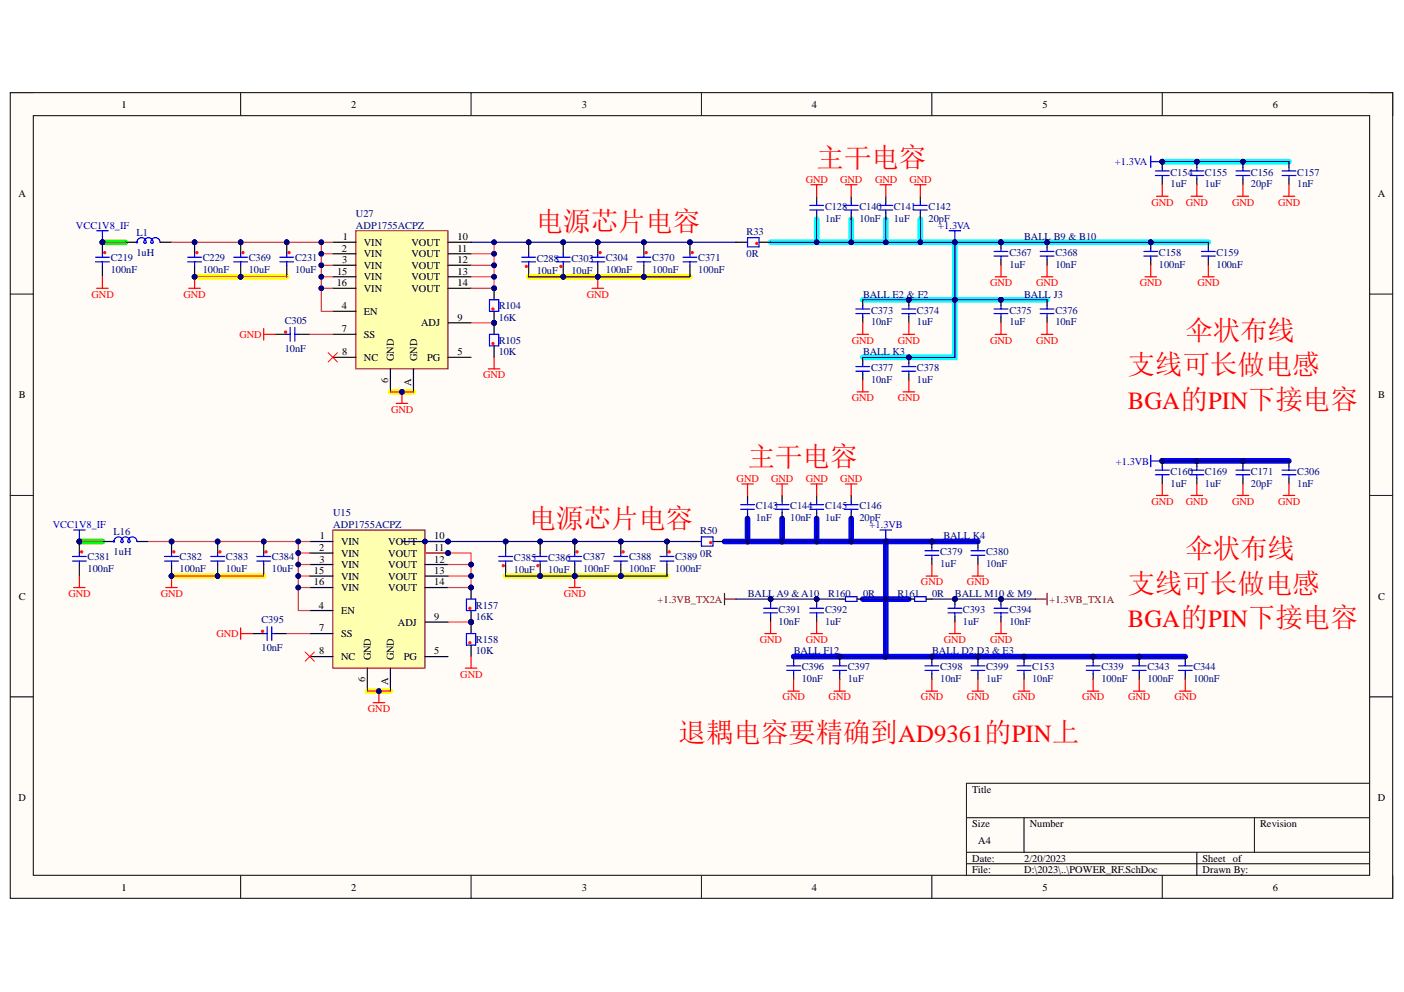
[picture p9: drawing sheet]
<svg xmlns="http://www.w3.org/2000/svg" width="297mm" height="210mm" viewBox="0 0 297 210" stroke-linecap="round" stroke-linejoin="round" font-family="sans-serif">
<defs><g id="words">
<g font-size="5.8" fill="#f00">
<text x="172.8" y="35.3">主干电容</text>
<text x="113.4" y="49">电源芯片电容</text>
<text x="250.8" y="71.9">伞状布线</text>
<text x="238.6" y="79.1">支线可长做电感</text>
<text x="158.2" y="98.7">主干电容</text>
<text x="111.9" y="111.8">电源芯片电容</text>
<text x="250.8" y="118.1">伞状布线</text>
<text x="238.6" y="125.5">支线可长做电感</text>
<text x="143.6" y="157.1">退耦电容要精确到AD9361的PIN上</text>
</g>
<g font-size="5.2" fill="#f00">
<text x="238.6" y="86.5">BGA的PIN下接电容</text>
<text x="238.6" y="132.7">BGA的PIN下接电容</text>
</g>
<g font-size="2.2">
<text x="25.7" y="22.8">1</text>
<text x="74.3" y="22.8">2</text>
<text x="123.1" y="22.8">3</text>
<text x="171.8" y="22.8">4</text>
<text x="220.6" y="22.8">5</text>
<text x="269.3" y="22.8">6</text>
<text x="3.9" y="41.7">A</text>
<text x="291.5" y="41.7">A</text>
<text x="72.3" y="53.3">2</text>
<text x="72.5" y="50.8">1</text>
<text x="77" y="52">VIN</text>
<text x="87.1" y="52">VOUT</text>
<text x="96.8" y="50.8">10</text>
<text x="96.8" y="53.3">11</text>
<text x="71.3" y="58.1">15</text>
<text x="72.4" y="55.7">3</text>
<text x="77" y="54.4">VIN</text>
<text x="77" y="56.9">VIN</text>
<text x="77" y="59.4">VIN</text>
<text x="87.1" y="54.4">VOUT</text>
<text x="87.1" y="56.9">VOUT</text>
<text x="87.1" y="59.4">VOUT</text>
<text x="96.8" y="55.7">12</text>
<text x="96.8" y="58.1">13</text>
<text x="71.2" y="60.5">16</text>
<text x="72.3" y="65.4">4</text>
<text x="77" y="61.8">VIN</text>
<text x="87.1" y="61.8">VOUT</text>
<text x="96.8" y="60.5">14</text>
<text x="72.3" y="70.3">7</text>
<text x="77" y="66.6">EN</text>
<text x="77" y="71.5">SS</text>
<text x="89.1" y="69.1">ADJ</text>
<text x="96.8" y="67.9">9</text>
<text x="72.4" y="75.2">8</text>
<text x="77" y="76.4">NC</text>
<text x="83.3" y="76.3" transform="rotate(-90 83.3 76.3)">GND</text>
<text x="88.2" y="76.3" transform="rotate(-90 88.2 76.3)">GND</text>
<text x="90.4" y="76.4">PG</text>
<text x="96.8" y="75.2">5</text>
<text x="82.2" y="81" transform="rotate(-90 82.2 81)">6</text>
<text x="87" y="81.6" transform="rotate(-90 87 81.6)">A</text>
<text x="4" y="84.3">B</text>
<text x="291.6" y="84.3">B</text>
<text x="67.5" y="116.6">2</text>
<text x="67.6" y="119">3</text>
<text x="67.7" y="114.1">1</text>
<text x="72.2" y="115.3">VIN</text>
<text x="72.2" y="117.8">VIN</text>
<text x="82.2" y="115.3">VOUT</text>
<text x="82.2" y="117.8">VOUT</text>
<text x="91.9" y="114.1">10</text>
<text x="91.9" y="116.6">11</text>
<text x="91.9" y="119">12</text>
<text x="66.4" y="121.4">15</text>
<text x="66.4" y="123.9">16</text>
<text x="72.2" y="120.2">VIN</text>
<text x="72.2" y="122.7">VIN</text>
<text x="72.2" y="125.1">VIN</text>
<text x="82.2" y="120.2">VOUT</text>
<text x="82.2" y="122.7">VOUT</text>
<text x="82.2" y="125.1">VOUT</text>
<text x="91.9" y="121.4">13</text>
<text x="91.9" y="123.9">14</text>
<text x="4" y="126.9">C</text>
<text x="67.4" y="128.8">4</text>
<text x="72.2" y="129.9">EN</text>
<text x="91.9" y="131.2">9</text>
<text x="291.6" y="126.9">C</text>
<text x="67.5" y="133.6">7</text>
<text x="72.2" y="134.9">SS</text>
<text x="84.2" y="132.4">ADJ</text>
<text x="67.5" y="138.5">8</text>
<text x="72.2" y="139.7">NC</text>
<text x="78.4" y="139.7" transform="rotate(-90 78.4 139.7)">GND</text>
<text x="83.3" y="139.7" transform="rotate(-90 83.3 139.7)">GND</text>
<text x="85.5" y="139.7">PG</text>
<text x="91.9" y="138.5">5</text>
<text x="77.2" y="144.3" transform="rotate(-90 77.2 144.3)">6</text>
<text x="82.2" y="144.9" transform="rotate(-90 82.2 144.9)">A</text>
<text x="205.7" y="167.7">Title</text>
<text x="3.9" y="169.5">D</text>
<text x="291.5" y="169.5">D</text>
<text x="205.7" y="175">Size</text>
<text x="207" y="178.6">A4</text>
<text x="217.9" y="175">Number</text>
<text x="266.6" y="175">Revision</text>
<text x="205.7" y="182.4">Date:</text>
<text x="205.7" y="184.7">File:</text>
<text x="216.7" y="182.4">2/20/2023</text>
<text x="216.7" y="184.7">D:\2023\..\POWER_RF.SchDoc</text>
<text x="254.4" y="182.4">Sheet of</text>
<text x="254.4" y="184.7">Drawn By:</text>
<text x="25.7" y="188.5">1</text>
<text x="74.3" y="188.5">2</text>
<text x="123.1" y="188.5">3</text>
<text x="171.8" y="188.5">4</text>
<text x="220.6" y="188.5">5</text>
<text x="269.3" y="188.5">6</text>
</g>
<g font-size="2.2" fill="#00f">
<text x="235.9" y="35">+1.3VA</text>
<text x="16.1" y="48.4">VCC1V8_IF</text>
<text x="198.5" y="48.4">+1.3VA</text>
<text x="236.1" y="98.3">+1.3VB</text>
<text x="11.2" y="111.7">VCC1V8_IF</text>
<text x="183.9" y="111.7">+1.3VB</text>
</g>
<g font-size="2.2" fill="#f00">
<text x="170.5" y="38.6">GND</text>
<text x="177.8" y="38.6">GND</text>
<text x="185.1" y="38.6">GND</text>
<text x="192.4" y="38.6">GND</text>
<text x="243.6" y="43.5">GND</text>
<text x="250.9" y="43.5">GND</text>
<text x="260.7" y="43.5">GND</text>
<text x="270.4" y="43.5">GND</text>
<text x="19.4" y="63">GND</text>
<text x="38.8" y="63">GND</text>
<text x="124.1" y="63">GND</text>
<text x="209.5" y="60.5">GND</text>
<text x="219.2" y="60.5">GND</text>
<text x="241.1" y="60.5">GND</text>
<text x="253.3" y="60.5">GND</text>
<text x="50.7" y="71.5">GND</text>
<text x="180.2" y="72.7">GND</text>
<text x="189.9" y="72.7">GND</text>
<text x="209.5" y="72.7">GND</text>
<text x="219.2" y="72.7">GND</text>
<text x="102.2" y="80.1">GND</text>
<text x="82.7" y="87.3">GND</text>
<text x="180.2" y="84.9">GND</text>
<text x="189.9" y="84.9">GND</text>
<text x="155.8" y="102">GND</text>
<text x="163.1" y="102">GND</text>
<text x="170.5" y="102">GND</text>
<text x="177.8" y="102">GND</text>
<text x="243.6" y="106.9">GND</text>
<text x="250.9" y="106.9">GND</text>
<text x="260.7" y="106.9">GND</text>
<text x="270.4" y="106.9">GND</text>
<text x="194.9" y="123.9">GND</text>
<text x="204.6" y="123.9">GND</text>
<text x="14.5" y="126.3">GND</text>
<text x="34" y="126.3">GND</text>
<text x="119.3" y="126.3">GND</text>
<text x="45.8" y="134.9">GND</text>
<text x="160.8" y="136">GND</text>
<text x="170.5" y="136">GND</text>
<text x="199.7" y="136">GND</text>
<text x="209.5" y="136">GND</text>
<text x="97.4" y="143.4">GND</text>
<text x="165.6" y="148.2">GND</text>
<text x="175.3" y="148.2">GND</text>
<text x="194.9" y="148.2">GND</text>
<text x="204.6" y="148.2">GND</text>
<text x="214.3" y="148.2">GND</text>
<text x="228.9" y="148.2">GND</text>
<text x="238.7" y="148.2">GND</text>
<text x="248.5" y="148.2">GND</text>
<text x="77.8" y="150.7">GND</text>
</g>
<g font-size="2.2" fill="#000080">
<text x="247.6" y="37.2">C154</text>
<text x="247.6" y="39.7">1uF</text>
<text x="254.9" y="37.2">C155</text>
<text x="254.9" y="39.7">1uF</text>
<text x="264.7" y="37.2">C156</text>
<text x="264.7" y="39.7">20pF</text>
<text x="274.5" y="37.2">C157</text>
<text x="274.5" y="39.7">1nF</text>
<text x="75.3" y="45.9">U27</text>
<text x="174.5" y="44.5">C128</text>
<text x="174.5" y="46.9">1nF</text>
<text x="181.8" y="44.5">C140</text>
<text x="181.8" y="46.9">10nF</text>
<text x="189.1" y="44.5">C141</text>
<text x="189.1" y="46.9">1uF</text>
<text x="196.5" y="44.5">C142</text>
<text x="196.5" y="46.9">20pF</text>
<text x="28.9" y="49.9">L1</text>
<text x="75.3" y="48.4">ADP1755ACPZ</text>
<text x="158" y="49.6">R33</text>
<text x="216.7" y="50.8">BALL B9 &amp; B10</text>
<text x="23.4" y="55.2">C219</text>
<text x="23.4" y="57.7">100nF</text>
<text x="28.9" y="54.2">1uH</text>
<text x="42.9" y="55.2">C229</text>
<text x="42.9" y="57.7">100nF</text>
<text x="52.6" y="55.2">C369</text>
<text x="52.6" y="57.7">10uF</text>
<text x="62.4" y="55.2">C231</text>
<text x="62.4" y="57.7">10uF</text>
<text x="113.5" y="55.5">C288</text>
<text x="113.5" y="57.9">10uF</text>
<text x="120.9" y="55.5">C303</text>
<text x="120.9" y="57.9">10uF</text>
<text x="128.2" y="55.2">C304</text>
<text x="128.2" y="57.7">100nF</text>
<text x="138" y="55.2">C370</text>
<text x="138" y="57.7">100nF</text>
<text x="147.7" y="55.2">C371</text>
<text x="147.7" y="57.7">100nF</text>
<text x="158" y="54.4">0R</text>
<text x="213.5" y="54.2">C367</text>
<text x="213.5" y="56.6">1uF</text>
<text x="223.3" y="54.2">C368</text>
<text x="223.3" y="56.6">10nF</text>
<text x="245.2" y="54.2">C158</text>
<text x="245.2" y="56.6">100nF</text>
<text x="257.4" y="54.2">C159</text>
<text x="257.4" y="56.6">100nF</text>
<text x="105.5" y="65.4">R104</text>
<text x="182.6" y="63">BALL E2 &amp; F2</text>
<text x="216.7" y="63">BALL J3</text>
<text x="60.2" y="68.6">C305</text>
<text x="105.5" y="67.9">16K</text>
<text x="184.3" y="66.4">C373</text>
<text x="184.3" y="68.8">10nF</text>
<text x="194" y="66.4">C374</text>
<text x="194" y="68.8">1uF</text>
<text x="213.5" y="66.4">C375</text>
<text x="213.5" y="68.8">1uF</text>
<text x="223.3" y="66.4">C376</text>
<text x="223.3" y="68.8">10nF</text>
<text x="60.2" y="74.4">10nF</text>
<text x="105.5" y="72.7">R105</text>
<text x="105.5" y="75.2">10K</text>
<text x="182.6" y="75.2">BALL K3</text>
<text x="184.3" y="78.5">C377</text>
<text x="184.3" y="81">10nF</text>
<text x="194" y="78.5">C378</text>
<text x="194" y="81">1uF</text>
<text x="247.6" y="100.5">C160</text>
<text x="254.9" y="100.5">C169</text>
<text x="264.7" y="100.5">C171</text>
<text x="274.5" y="100.5">C306</text>
<text x="159.9" y="107.8">C143</text>
<text x="167.2" y="107.8">C144</text>
<text x="174.5" y="107.8">C145</text>
<text x="181.8" y="107.8">C146</text>
<text x="247.6" y="103">1uF</text>
<text x="254.9" y="103">1uF</text>
<text x="264.7" y="103">20pF</text>
<text x="274.5" y="103">1nF</text>
<text x="24" y="113.1">L16</text>
<text x="70.5" y="109.2">U15</text>
<text x="70.5" y="111.7">ADP1755ACPZ</text>
<text x="148.1" y="113">R50</text>
<text x="159.9" y="110.2">1nF</text>
<text x="167.2" y="110.2">10nF</text>
<text x="174.5" y="110.2">1uF</text>
<text x="181.8" y="110.2">20pF</text>
<text x="18.5" y="118.5">C381</text>
<text x="24" y="117.5">1uH</text>
<text x="38" y="118.5">C382</text>
<text x="47.8" y="118.5">C383</text>
<text x="57.5" y="118.5">C384</text>
<text x="108.7" y="118.8">C385</text>
<text x="116" y="118.8">C386</text>
<text x="123.4" y="118.5">C387</text>
<text x="133.1" y="118.5">C388</text>
<text x="142.8" y="118.5">C389</text>
<text x="148.1" y="117.8">0R</text>
<text x="198.9" y="117.5">C379</text>
<text x="198.9" y="120">1uF</text>
<text x="199.6" y="114.1">BALL K4</text>
<text x="208.6" y="117.5">C380</text>
<text x="208.6" y="120">10nF</text>
<text x="18.5" y="121">100nF</text>
<text x="38" y="121">100nF</text>
<text x="47.8" y="121">10uF</text>
<text x="57.5" y="121">10uF</text>
<text x="108.7" y="121.2">10uF</text>
<text x="116" y="121.2">10uF</text>
<text x="123.4" y="121">100nF</text>
<text x="133.1" y="121">100nF</text>
<text x="142.8" y="121">100nF</text>
<text x="55.3" y="131.9">C395</text>
<text x="100.7" y="128.8">R157</text>
<text x="100.7" y="131.2">16K</text>
<text x="158.2" y="126.3">BALL A9 &amp; A10</text>
<text x="164.7" y="129.7">C391</text>
<text x="174.5" y="129.7">C392</text>
<text x="175.2" y="126.3">R160</text>
<text x="182.6" y="126.3">0R</text>
<text x="189.9" y="126.3">R161</text>
<text x="197.2" y="126.3">0R</text>
<text x="202" y="126.3">BALL M10 &amp; M9</text>
<text x="203.7" y="129.7">C393</text>
<text x="213.5" y="129.7">C394</text>
<text x="55.3" y="137.7">10nF</text>
<text x="100.7" y="136">R158</text>
<text x="164.7" y="132.1">10nF</text>
<text x="174.5" y="132.1">1uF</text>
<text x="203.7" y="132.1">1uF</text>
<text x="213.5" y="132.1">10nF</text>
<text x="100.7" y="138.5">10K</text>
<text x="167.9" y="138.5">BALL F12</text>
<text x="169.6" y="141.9">C396</text>
<text x="179.4" y="141.9">C397</text>
<text x="197.2" y="138.5">BALL D2,D3 &amp; E3</text>
<text x="198.9" y="141.9">C398</text>
<text x="208.6" y="141.9">C399</text>
<text x="218.4" y="141.9">C153</text>
<text x="233" y="141.9">C339</text>
<text x="242.7" y="141.9">C343</text>
<text x="252.5" y="141.9">C344</text>
<text x="169.6" y="144.3">10nF</text>
<text x="179.4" y="144.3">1uF</text>
<text x="198.9" y="144.3">10nF</text>
<text x="208.6" y="144.3">1uF</text>
<text x="218.4" y="144.3">10nF</text>
<text x="233" y="144.3">100nF</text>
<text x="242.7" y="144.3">100nF</text>
<text x="252.5" y="144.3">100nF</text>
</g>
<g font-size="2.2" fill="#800000">
<text x="139.1" y="127.5">+1.3VB_TX2A</text>
<text x="222" y="127.5">+1.3VB_TX1A</text>
</g>
</g></defs>
<path d="M2.2 19.6h292.4v170.5h-292.4z" fill-rule="evenodd" fill="#fffcf8"/>
<path d="M2.2 19.6h292.4v170.5h-292.4z" fill="none" stroke="#000" stroke-width=".21"/>
<path d="M7 24.5h282.8v160.7h-282.8z" fill-rule="evenodd" fill="#fffcf8"/>
<g fill="none" stroke="#000" stroke-width=".21">
<path d="M2.2 19.6h4.8M50.9 19.6v4.9M99.7 19.6v4.9M148.4 19.6v4.9M197.1 19.6v4.9M245.9 19.6v4.9M289.8 19.6h4.8v4.9M7 24.5h282.8v160.7h-282.8zM2.2 62.2h4.8M289.8 62.2h4.8M2.2 104.8h4.8M289.8 104.8h4.8"/>
<path d="M2.2 147.5h4.8M289.8 147.5h4.8M204.5 173h85.3M216.6 173v7.3M265.4 173v7.3M289.8 165.7h-85.3v19.5M50.9 185.2v4.9M99.7 185.2v4.9M148.4 185.2v4.9M197.1 185.2v4.9M204.5 180.3h85.3M204.5 182.8h85.3"/>
<path d="M245.9 185.2v4.9M253.2 180.3v4.9M294.6 185.2v4.9"/>
</g>
<path d="M245.9 34.2h26.8M163 51.3h39v24.3h-19.5M172.8 46.4v4.9M180.1 46.4v4.9M187.4 46.4v4.9M194.7 46.4v4.9M202 51.3h53.6M182.5 63.4h39" fill="none" stroke="#0ff" stroke-width="1.2"/>
<path d="M21.7 51.3h4.8M16.8 114.6h4.9" fill="none" stroke="#0f0" stroke-width="1.2"/>
<path d="M41.2 58.6h19.5M111.8 58.6h34.2M82.6 82.9h4.9M36.3 121.9h19.5M107 121.9h34.1M77.7 146.2h4.9" fill="none" stroke="#ff0" stroke-width="1.2"/>
<path d="M245.9 97.5h26.8M153.3 114.6h34.1v24.3h63.4M158.2 109.7v4.9M165.5 109.7v4.9M172.8 109.7v4.9M180.1 109.7v4.9M187.4 114.6h19.5M167.9 138.9h19.5M182.5 126.8h9.8" fill="none" stroke="#00f" stroke-width="1.2"/>
<path d="M75.3 48.8h19.5v29.3h-19.5z" fill-rule="evenodd" fill="#ffffb0"/>
<path d="M75.3 48.8h19.5v29.3h-19.5z" fill="none" stroke="#800000" stroke-width=".21"/>
<g fill="none" stroke="#000" stroke-width=".25">
<path d="M70.4 51.3h4.9M70.4 53.7h4.9M70.4 56.1h4.9M70.4 58.6h4.9M94.8 51.3h4.9M94.8 53.7h4.9M94.8 56.1h4.9M94.8 58.6h4.9M70.4 61h4.9M70.4 65.9h4.9M70.4 70.7h4.9M70.4 75.6h4.9"/>
<path d="M82.6 78.1v4.8M87.5 78.1v4.8M94.8 61h4.9M94.8 68.3h4.9M94.8 75.6h4.9"/>
</g>
<circle cx="60.7" cy="51.3" r=".49" fill="#000080"/>
<circle cx="60.7" cy="51.3" r=".49" fill="none" stroke="#000080" stroke-width=".21"/>
<path d="M60.7 51.3v2.4" fill="none" stroke="#000" stroke-width=".25"/>
<circle cx="60.7" cy="51.3" r=".49" fill="#000080"/>
<circle cx="60.7" cy="51.3" r=".49" fill="none" stroke="#000080" stroke-width=".21"/>
<path d="M60.7 56.1v2.5" fill="none" stroke="#000" stroke-width=".25"/>
<path d="M59.2 55.4h2.9M59.2 54.4h2.9M60.7 53.7v.7M60.7 55.4v.7" fill="none" stroke="#00f" stroke-width=".25"/>
<circle cx="61.2" cy="53.5" r=".24" fill="#ee0e22"/>
<circle cx="61.2" cy="53.5" r=".24" fill="none" stroke="#ee0e22" stroke-width=".21"/>
<circle cx="41.2" cy="51.3" r=".49" fill="#000080"/>
<circle cx="41.2" cy="51.3" r=".49" fill="none" stroke="#000080" stroke-width=".21"/>
<circle cx="41.2" cy="58.6" r=".49" fill="#000080"/>
<circle cx="41.2" cy="58.6" r=".49" fill="none" stroke="#000080" stroke-width=".21"/>
<path d="M41.2 51.3v2.4" fill="none" stroke="#000" stroke-width=".25"/>
<circle cx="41.2" cy="51.3" r=".49" fill="#000080"/>
<circle cx="41.2" cy="51.3" r=".49" fill="none" stroke="#000080" stroke-width=".21"/>
<path d="M41.2 56.1v2.5" fill="none" stroke="#000" stroke-width=".25"/>
<circle cx="41.2" cy="58.6" r=".49" fill="#000080"/>
<circle cx="41.2" cy="58.6" r=".49" fill="none" stroke="#000080" stroke-width=".21"/>
<path d="M39.7 55.4h2.9M39.7 54.4h2.9M41.2 53.7v.7M41.2 55.4v.7" fill="none" stroke="#00f" stroke-width=".25"/>
<circle cx="41.7" cy="53.5" r=".24" fill="#ee0e22"/>
<circle cx="41.7" cy="53.5" r=".24" fill="none" stroke="#ee0e22" stroke-width=".21"/>
<path d="M41.2 58.6v2.4M39.9 61h2.5" fill="none" stroke="#f00" stroke-width=".25"/>
<circle cx="41.2" cy="58.6" r=".49" fill="#000080"/>
<circle cx="41.2" cy="58.6" r=".49" fill="none" stroke="#000080" stroke-width=".21"/>
<path d="M20.4 48.8h2.5M21.7 48.8v2.5" fill="none" stroke="#00f" stroke-width=".25"/>
<circle cx="21.7" cy="51.3" r=".49" fill="#000080"/>
<circle cx="21.7" cy="51.3" r=".49" fill="none" stroke="#000080" stroke-width=".21"/>
<circle cx="21.7" cy="51.3" r=".49" fill="#000080"/>
<circle cx="21.7" cy="51.3" r=".49" fill="none" stroke="#000080" stroke-width=".21"/>
<path d="M21.7 51.3v2.4" fill="none" stroke="#000" stroke-width=".25"/>
<circle cx="21.7" cy="51.3" r=".49" fill="#000080"/>
<circle cx="21.7" cy="51.3" r=".49" fill="none" stroke="#000080" stroke-width=".21"/>
<path d="M21.7 56.1v2.5" fill="none" stroke="#000" stroke-width=".25"/>
<path d="M20.2 55.4h2.9M20.2 54.4h2.9M21.7 53.7v.7M21.7 55.4v.7" fill="none" stroke="#00f" stroke-width=".25"/>
<circle cx="22.2" cy="53.5" r=".24" fill="#ee0e22"/>
<circle cx="22.2" cy="53.5" r=".24" fill="none" stroke="#ee0e22" stroke-width=".21"/>
<path d="M21.7 58.6v2.4M20.4 61h2.5" fill="none" stroke="#f00" stroke-width=".25"/>
<path d="M58.2 70.7h2.5M63.1 70.7h2.4" fill="none" stroke="#000" stroke-width=".25"/>
<path d="M60.7 70.7h.7M61.4 69.3v2.9M62.4 70.7h.7M62.4 69.3v2.9" fill="none" stroke="#00f" stroke-width=".25"/>
<circle cx="60.4" cy="70.3" r=".24" fill="#ee0e22"/>
<circle cx="60.4" cy="70.3" r=".24" fill="none" stroke="#ee0e22" stroke-width=".21"/>
<path d="M55.8 69.5v2.5M55.8 70.7h2.4M83.8 85.4h2.5M85 82.9v2.5" fill="none" stroke="#f00" stroke-width=".25"/>
<path d="M69.4 74.6l2 2M71.4 74.6l-2 2" fill="none" stroke="#f00" stroke-width=".21"/>
<circle cx="85" cy="82.9" r=".49" fill="#000080"/>
<circle cx="85" cy="82.9" r=".49" fill="none" stroke="#000080" stroke-width=".21"/>
<circle cx="111.8" cy="51.3" r=".49" fill="#000080"/>
<circle cx="111.8" cy="51.3" r=".49" fill="none" stroke="#000080" stroke-width=".21"/>
<path d="M111.8 51.3v2.4M111.8 56.1v2.5" fill="none" stroke="#000" stroke-width=".25"/>
<circle cx="111.8" cy="51.3" r=".49" fill="#000080"/>
<circle cx="111.8" cy="51.3" r=".49" fill="none" stroke="#000080" stroke-width=".21"/>
<path d="M110.4 54.4h2.9M110.4 55.4h2.9M111.8 53.7v.7M111.8 55.4v.7" fill="none" stroke="#00f" stroke-width=".25"/>
<circle cx="111.4" cy="56.4" r=".24" fill="#ee0e22"/>
<circle cx="111.4" cy="56.4" r=".24" fill="none" stroke="#ee0e22" stroke-width=".21"/>
<circle cx="119.2" cy="58.6" r=".49" fill="#000080"/>
<circle cx="119.2" cy="58.6" r=".49" fill="none" stroke="#000080" stroke-width=".21"/>
<circle cx="119.2" cy="51.3" r=".49" fill="#000080"/>
<circle cx="119.2" cy="51.3" r=".49" fill="none" stroke="#000080" stroke-width=".21"/>
<path d="M119.2 56.1v2.5" fill="none" stroke="#000" stroke-width=".25"/>
<circle cx="119.2" cy="58.6" r=".49" fill="#000080"/>
<circle cx="119.2" cy="58.6" r=".49" fill="none" stroke="#000080" stroke-width=".21"/>
<path d="M119.2 51.3v2.4" fill="none" stroke="#000" stroke-width=".25"/>
<circle cx="119.2" cy="51.3" r=".49" fill="#000080"/>
<circle cx="119.2" cy="51.3" r=".49" fill="none" stroke="#000080" stroke-width=".21"/>
<path d="M117.7 54.4h2.9M117.7 55.4h2.9M119.2 53.7v.7M119.2 55.4v.7" fill="none" stroke="#00f" stroke-width=".25"/>
<circle cx="118.7" cy="56.4" r=".25" fill="#ee0e22"/>
<circle cx="118.7" cy="56.4" r=".25" fill="none" stroke="#ee0e22" stroke-width=".21"/>
<circle cx="126.5" cy="51.3" r=".49" fill="#000080"/>
<circle cx="126.5" cy="51.3" r=".49" fill="none" stroke="#000080" stroke-width=".21"/>
<circle cx="126.5" cy="58.6" r=".49" fill="#000080"/>
<circle cx="126.5" cy="58.6" r=".49" fill="none" stroke="#000080" stroke-width=".21"/>
<path d="M126.5 51.3v2.4" fill="none" stroke="#000" stroke-width=".25"/>
<circle cx="126.5" cy="51.3" r=".49" fill="#000080"/>
<circle cx="126.5" cy="51.3" r=".49" fill="none" stroke="#000080" stroke-width=".21"/>
<path d="M126.5 56.1v2.5" fill="none" stroke="#000" stroke-width=".25"/>
<circle cx="126.5" cy="58.6" r=".49" fill="#000080"/>
<circle cx="126.5" cy="58.6" r=".49" fill="none" stroke="#000080" stroke-width=".21"/>
<path d="M125 55.4h2.9M125 54.4h2.9M126.5 53.7v.7M126.5 55.4v.7" fill="none" stroke="#00f" stroke-width=".25"/>
<circle cx="127" cy="53.5" r=".25" fill="#ee0e22"/>
<circle cx="127" cy="53.5" r=".25" fill="none" stroke="#ee0e22" stroke-width=".21"/>
<circle cx="104.5" cy="68.3" r=".49" fill="#000080"/>
<circle cx="104.5" cy="68.3" r=".49" fill="none" stroke="#000080" stroke-width=".21"/>
<path d="M104.5 68.3v2.4M104.5 73.2v2.4" fill="none" stroke="#000" stroke-width=".25"/>
<circle cx="104.5" cy="68.3" r=".49" fill="#000080"/>
<circle cx="104.5" cy="68.3" r=".49" fill="none" stroke="#000080" stroke-width=".21"/>
<path d="M103.6 70.7h1.9v2.5h-1.9z" fill="none" stroke="#00f" stroke-width=".25"/>
<circle cx="104.3" cy="72.7" r=".24" fill="#ee0e22"/>
<circle cx="104.3" cy="72.7" r=".24" fill="none" stroke="#ee0e22" stroke-width=".21"/>
<circle cx="104.5" cy="68.3" r=".49" fill="#000080"/>
<circle cx="104.5" cy="68.3" r=".49" fill="none" stroke="#000080" stroke-width=".21"/>
<circle cx="104.5" cy="61" r=".49" fill="#000080"/>
<circle cx="104.5" cy="61" r=".49" fill="none" stroke="#000080" stroke-width=".21"/>
<path d="M104.5 65.9v2.4" fill="none" stroke="#000" stroke-width=".25"/>
<circle cx="104.5" cy="68.3" r=".49" fill="#000080"/>
<circle cx="104.5" cy="68.3" r=".49" fill="none" stroke="#000080" stroke-width=".21"/>
<path d="M104.5 61v2.4" fill="none" stroke="#000" stroke-width=".25"/>
<circle cx="104.5" cy="61" r=".49" fill="#000080"/>
<circle cx="104.5" cy="61" r=".49" fill="none" stroke="#000080" stroke-width=".21"/>
<path d="M103.6 63.4h1.9v2.5h-1.9z" fill="none" stroke="#00f" stroke-width=".25"/>
<circle cx="104.3" cy="65.4" r=".24" fill="#ee0e22"/>
<circle cx="104.3" cy="65.4" r=".24" fill="none" stroke="#ee0e22" stroke-width=".21"/>
<path d="M103.3 78.1h2.5M104.5 75.6v2.5" fill="none" stroke="#f00" stroke-width=".25"/>
<circle cx="136.2" cy="51.3" r=".49" fill="#000080"/>
<circle cx="136.2" cy="51.3" r=".49" fill="none" stroke="#000080" stroke-width=".21"/>
<circle cx="136.2" cy="58.6" r=".49" fill="#000080"/>
<circle cx="136.2" cy="58.6" r=".49" fill="none" stroke="#000080" stroke-width=".21"/>
<path d="M136.2 51.3v2.4" fill="none" stroke="#000" stroke-width=".25"/>
<circle cx="136.2" cy="51.3" r=".49" fill="#000080"/>
<circle cx="136.2" cy="51.3" r=".49" fill="none" stroke="#000080" stroke-width=".21"/>
<path d="M136.2 56.1v2.5" fill="none" stroke="#000" stroke-width=".25"/>
<circle cx="136.2" cy="58.6" r=".49" fill="#000080"/>
<circle cx="136.2" cy="58.6" r=".49" fill="none" stroke="#000080" stroke-width=".21"/>
<path d="M134.8 55.4h2.9M134.8 54.4h2.9M136.2 53.7v.7M136.2 55.4v.7" fill="none" stroke="#00f" stroke-width=".25"/>
<circle cx="136.7" cy="53.5" r=".24" fill="#ee0e22"/>
<circle cx="136.7" cy="53.5" r=".24" fill="none" stroke="#ee0e22" stroke-width=".21"/>
<circle cx="146" cy="51.3" r=".49" fill="#000080"/>
<circle cx="146" cy="51.3" r=".49" fill="none" stroke="#000080" stroke-width=".21"/>
<path d="M146 51.3v2.4" fill="none" stroke="#000" stroke-width=".25"/>
<circle cx="146" cy="51.3" r=".49" fill="#000080"/>
<circle cx="146" cy="51.3" r=".49" fill="none" stroke="#000080" stroke-width=".21"/>
<path d="M146 56.1v2.5" fill="none" stroke="#000" stroke-width=".25"/>
<path d="M144.5 55.4h2.9M144.5 54.4h2.9M146 53.7v.7M146 55.4v.7" fill="none" stroke="#00f" stroke-width=".25"/>
<circle cx="146.5" cy="53.5" r=".24" fill="#ee0e22"/>
<circle cx="146.5" cy="53.5" r=".24" fill="none" stroke="#ee0e22" stroke-width=".21"/>
<path d="M155.7 51.3h2.5M160.6 51.3h2.4" fill="none" stroke="#000" stroke-width=".25"/>
<path d="M158.2 50.3h2.4v1.9h-2.4z" fill="none" stroke="#00f" stroke-width=".25"/>
<circle cx="160.1" cy="51.5" r=".24" fill="#ee0e22"/>
<circle cx="160.1" cy="51.5" r=".24" fill="none" stroke="#ee0e22" stroke-width=".21"/>
<circle cx="211.8" cy="51.3" r=".49" fill="#000080"/>
<circle cx="211.8" cy="51.3" r=".49" fill="none" stroke="#000080" stroke-width=".21"/>
<path d="M211.8 51.3v1.2M211.8 54.9v1.2" fill="none" stroke="#000" stroke-width=".25"/>
<circle cx="211.8" cy="51.3" r=".49" fill="#000080"/>
<circle cx="211.8" cy="51.3" r=".49" fill="none" stroke="#000080" stroke-width=".21"/>
<path d="M210.3 53.2h2.9M210.3 54.2h2.9M211.8 52.5v.7M211.8 54.2v.7" fill="none" stroke="#00f" stroke-width=".25"/>
<circle cx="221.5" cy="51.3" r=".49" fill="#000080"/>
<circle cx="221.5" cy="51.3" r=".49" fill="none" stroke="#000080" stroke-width=".21"/>
<path d="M221.5 51.3v1.2M221.5 54.9v1.2" fill="none" stroke="#000" stroke-width=".25"/>
<circle cx="221.5" cy="51.3" r=".49" fill="#000080"/>
<circle cx="221.5" cy="51.3" r=".49" fill="none" stroke="#000080" stroke-width=".21"/>
<path d="M220.1 53.2h2.9M220.1 54.2h2.9M221.5 52.5v.7M221.5 54.2v.7" fill="none" stroke="#00f" stroke-width=".25"/>
<circle cx="211.8" cy="63.4" r=".49" fill="#000080"/>
<circle cx="211.8" cy="63.4" r=".49" fill="none" stroke="#000080" stroke-width=".21"/>
<path d="M211.8 63.4v1.3M211.8 67.1v1.2" fill="none" stroke="#000" stroke-width=".25"/>
<circle cx="211.8" cy="63.4" r=".49" fill="#000080"/>
<circle cx="211.8" cy="63.4" r=".49" fill="none" stroke="#000080" stroke-width=".21"/>
<path d="M210.3 65.4h2.9M210.3 66.4h2.9M211.8 64.7v.7M211.8 66.4v.7M220.1 65.4h2.9M220.1 66.4h2.9M221.5 64.7v.7M221.5 66.4v.7" fill="none" stroke="#00f" stroke-width=".25"/>
<path d="M221.5 63.4v1.3M221.5 67.1v1.2" fill="none" stroke="#000" stroke-width=".25"/>
<circle cx="192.3" cy="63.4" r=".49" fill="#000080"/>
<circle cx="192.3" cy="63.4" r=".49" fill="none" stroke="#000080" stroke-width=".21"/>
<path d="M192.3 63.4v1.3M192.3 67.1v1.2" fill="none" stroke="#000" stroke-width=".25"/>
<circle cx="192.3" cy="63.4" r=".49" fill="#000080"/>
<circle cx="192.3" cy="63.4" r=".49" fill="none" stroke="#000080" stroke-width=".21"/>
<path d="M181.1 65.4h2.9M181.1 66.4h2.9M182.5 64.7v.7M182.5 66.4v.7M190.8 65.4h2.9M190.8 66.4h2.9M192.3 64.7v.7M192.3 66.4v.7" fill="none" stroke="#00f" stroke-width=".25"/>
<path d="M182.5 63.4v1.3M182.5 67.1v1.2" fill="none" stroke="#000" stroke-width=".25"/>
<circle cx="192.3" cy="75.6" r=".49" fill="#000080"/>
<circle cx="192.3" cy="75.6" r=".49" fill="none" stroke="#000080" stroke-width=".21"/>
<path d="M192.3 75.6v1.2M192.3 79.3v1.2" fill="none" stroke="#000" stroke-width=".25"/>
<circle cx="192.3" cy="75.6" r=".49" fill="#000080"/>
<circle cx="192.3" cy="75.6" r=".49" fill="none" stroke="#000080" stroke-width=".21"/>
<path d="M200.8 48.8h2.4M202 48.8v2.5M181.1 77.6h2.9M181.1 78.5h2.9M182.5 76.8v.8M182.5 78.5v.8M190.8 77.6h2.9M190.8 78.5h2.9M192.3 76.8v.8M192.3 78.5v.8" fill="none" stroke="#00f" stroke-width=".25"/>
<path d="M182.5 75.6v1.2M182.5 79.3v1.2" fill="none" stroke="#000" stroke-width=".25"/>
<g fill="none" stroke="#f00" stroke-width=".25">
<path d="M210.6 58.6h2.4M211.8 56.1v2.5M220.3 58.6h2.4M221.5 56.1v2.5M181.3 70.7h2.4M182.5 68.3v2.4M191.1 70.7h2.4M192.3 68.3v2.4M210.6 70.7h2.4M211.8 68.3v2.4M220.3 70.7h2.4M221.5 68.3v2.4"/>
<path d="M181.3 82.9h2.4M182.5 80.5v2.4M191.1 82.9h2.4M192.3 80.5v2.4"/>
</g>
<circle cx="202" cy="51.3" r=".49" fill="#000080"/>
<circle cx="202" cy="51.3" r=".49" fill="none" stroke="#000080" stroke-width=".21"/>
<circle cx="94.8" cy="114.6" r=".49" fill="#000080"/>
<circle cx="94.8" cy="114.6" r=".49" fill="none" stroke="#000080" stroke-width=".21"/>
<circle cx="94.8" cy="117" r=".49" fill="#000080"/>
<circle cx="94.8" cy="117" r=".49" fill="none" stroke="#000080" stroke-width=".21"/>
<path d="M70.4 112.1h19.5v29.3h-19.5z" fill-rule="evenodd" fill="#ffffb0"/>
<path d="M70.4 112.1h19.5v29.3h-19.5z" fill="none" stroke="#800000" stroke-width=".21"/>
<path d="M65.5 114.6h4.9M65.5 117h4.9M65.5 119.5h4.9M89.9 114.6h4.9M65.5 121.9h4.9M65.5 124.3h4.9M65.5 129.2h4.9M65.5 134.1h4.9M89.9 131.6h4.9M77.7 141.4v4.8M82.6 141.4v4.8" fill="none" stroke="#000" stroke-width=".25"/>
<circle cx="94.8" cy="114.6" r=".49" fill="#000080"/>
<circle cx="94.8" cy="114.6" r=".49" fill="none" stroke="#000080" stroke-width=".21"/>
<path d="M89.9 117h4.9" fill="none" stroke="#000" stroke-width=".25"/>
<circle cx="94.8" cy="117" r=".49" fill="#000080"/>
<circle cx="94.8" cy="117" r=".49" fill="none" stroke="#000080" stroke-width=".21"/>
<path d="M89.9 119.5h4.9M65.5 138.9h4.9M89.9 121.9h4.9M89.9 124.3h4.9M89.9 138.9h4.9" fill="none" stroke="#000" stroke-width=".25"/>
<circle cx="55.8" cy="114.6" r=".49" fill="#000080"/>
<circle cx="55.8" cy="114.6" r=".49" fill="none" stroke="#000080" stroke-width=".21"/>
<path d="M55.8 114.6v2.4" fill="none" stroke="#000" stroke-width=".25"/>
<circle cx="55.8" cy="114.6" r=".49" fill="#000080"/>
<circle cx="55.8" cy="114.6" r=".49" fill="none" stroke="#000080" stroke-width=".21"/>
<path d="M55.8 119.5v2.4" fill="none" stroke="#000" stroke-width=".25"/>
<path d="M54.3 118.7h3M54.3 117.7h3M55.8 117v.7M55.8 118.7v.8" fill="none" stroke="#00f" stroke-width=".25"/>
<circle cx="56.3" cy="116.8" r=".24" fill="#ee0e22"/>
<circle cx="56.3" cy="116.8" r=".24" fill="none" stroke="#ee0e22" stroke-width=".21"/>
<circle cx="36.3" cy="114.6" r=".49" fill="#000080"/>
<circle cx="36.3" cy="114.6" r=".49" fill="none" stroke="#000080" stroke-width=".21"/>
<circle cx="36.3" cy="121.9" r=".49" fill="#000080"/>
<circle cx="36.3" cy="121.9" r=".49" fill="none" stroke="#000080" stroke-width=".21"/>
<path d="M36.3 114.6v2.4" fill="none" stroke="#000" stroke-width=".25"/>
<circle cx="36.3" cy="114.6" r=".49" fill="#000080"/>
<circle cx="36.3" cy="114.6" r=".49" fill="none" stroke="#000080" stroke-width=".21"/>
<path d="M36.3 119.5v2.4" fill="none" stroke="#000" stroke-width=".25"/>
<circle cx="36.3" cy="121.9" r=".49" fill="#000080"/>
<circle cx="36.3" cy="121.9" r=".49" fill="none" stroke="#000080" stroke-width=".21"/>
<path d="M34.8 118.7h3M34.8 117.7h3M36.3 117v.7M36.3 118.7v.8" fill="none" stroke="#00f" stroke-width=".25"/>
<circle cx="36.8" cy="116.8" r=".24" fill="#ee0e22"/>
<circle cx="36.8" cy="116.8" r=".24" fill="none" stroke="#ee0e22" stroke-width=".21"/>
<path d="M35.1 124.3h2.4M36.3 121.9v2.4" fill="none" stroke="#f00" stroke-width=".25"/>
<circle cx="36.3" cy="121.9" r=".49" fill="#000080"/>
<circle cx="36.3" cy="121.9" r=".49" fill="none" stroke="#000080" stroke-width=".21"/>
<path d="M15.6 112.1h2.4M16.8 112.1v2.5" fill="none" stroke="#00f" stroke-width=".25"/>
<circle cx="16.8" cy="114.6" r=".49" fill="#000080"/>
<circle cx="16.8" cy="114.6" r=".49" fill="none" stroke="#000080" stroke-width=".21"/>
<circle cx="16.8" cy="114.6" r=".49" fill="#000080"/>
<circle cx="16.8" cy="114.6" r=".49" fill="none" stroke="#000080" stroke-width=".21"/>
<path d="M16.8 114.6v2.4" fill="none" stroke="#000" stroke-width=".25"/>
<circle cx="16.8" cy="114.6" r=".49" fill="#000080"/>
<circle cx="16.8" cy="114.6" r=".49" fill="none" stroke="#000080" stroke-width=".21"/>
<path d="M16.8 119.5v2.4" fill="none" stroke="#000" stroke-width=".25"/>
<path d="M15.3 118.7h3M15.3 117.7h3M16.8 117v.7M16.8 118.7v.8" fill="none" stroke="#00f" stroke-width=".25"/>
<circle cx="17.3" cy="116.8" r=".24" fill="#ee0e22"/>
<circle cx="17.3" cy="116.8" r=".24" fill="none" stroke="#ee0e22" stroke-width=".21"/>
<path d="M15.6 124.3h2.4M16.8 121.9v2.4" fill="none" stroke="#f00" stroke-width=".25"/>
<path d="M53.4 134.1h2.4M58.2 134.1h2.5" fill="none" stroke="#000" stroke-width=".25"/>
<path d="M55.8 134.1h.7M56.5 132.6v2.9M57.5 134.1h.7M57.5 132.6v2.9" fill="none" stroke="#00f" stroke-width=".25"/>
<circle cx="55.5" cy="133.6" r=".24" fill="#ee0e22"/>
<circle cx="55.5" cy="133.6" r=".24" fill="none" stroke="#ee0e22" stroke-width=".21"/>
<path d="M50.9 132.8v2.5M50.9 134.1h2.5M78.9 148.7h2.5M80.2 146.2v2.5" fill="none" stroke="#f00" stroke-width=".25"/>
<path d="M64.6 138l1.9 1.9M66.5 138l-1.9 1.9" fill="none" stroke="#f00" stroke-width=".21"/>
<circle cx="80.2" cy="146.2" r=".49" fill="#000080"/>
<circle cx="80.2" cy="146.2" r=".49" fill="none" stroke="#000080" stroke-width=".21"/>
<circle cx="107" cy="114.6" r=".49" fill="#000080"/>
<circle cx="107" cy="114.6" r=".49" fill="none" stroke="#000080" stroke-width=".21"/>
<path d="M107 114.6v2.4M107 119.5v2.4" fill="none" stroke="#000" stroke-width=".25"/>
<circle cx="107" cy="114.6" r=".49" fill="#000080"/>
<circle cx="107" cy="114.6" r=".49" fill="none" stroke="#000080" stroke-width=".21"/>
<path d="M105.5 117.7h2.9M105.5 118.7h2.9M107 117v.7M107 118.7v.8" fill="none" stroke="#00f" stroke-width=".25"/>
<circle cx="106.5" cy="119.7" r=".24" fill="#ee0e22"/>
<circle cx="106.5" cy="119.7" r=".24" fill="none" stroke="#ee0e22" stroke-width=".21"/>
<circle cx="114.3" cy="121.9" r=".49" fill="#000080"/>
<circle cx="114.3" cy="121.9" r=".49" fill="none" stroke="#000080" stroke-width=".21"/>
<circle cx="114.3" cy="114.6" r=".49" fill="#000080"/>
<circle cx="114.3" cy="114.6" r=".49" fill="none" stroke="#000080" stroke-width=".21"/>
<path d="M114.3 119.5v2.4" fill="none" stroke="#000" stroke-width=".25"/>
<circle cx="114.3" cy="121.9" r=".49" fill="#000080"/>
<circle cx="114.3" cy="121.9" r=".49" fill="none" stroke="#000080" stroke-width=".21"/>
<path d="M114.3 114.6v2.4" fill="none" stroke="#000" stroke-width=".25"/>
<circle cx="114.3" cy="114.6" r=".49" fill="#000080"/>
<circle cx="114.3" cy="114.6" r=".49" fill="none" stroke="#000080" stroke-width=".21"/>
<path d="M112.8 117.7h2.9M112.8 118.7h2.9M114.3 117v.7M114.3 118.7v.8" fill="none" stroke="#00f" stroke-width=".25"/>
<circle cx="113.8" cy="119.7" r=".24" fill="#ee0e22"/>
<circle cx="113.8" cy="119.7" r=".24" fill="none" stroke="#ee0e22" stroke-width=".21"/>
<circle cx="121.6" cy="114.6" r=".49" fill="#000080"/>
<circle cx="121.6" cy="114.6" r=".49" fill="none" stroke="#000080" stroke-width=".21"/>
<circle cx="121.6" cy="121.9" r=".49" fill="#000080"/>
<circle cx="121.6" cy="121.9" r=".49" fill="none" stroke="#000080" stroke-width=".21"/>
<path d="M121.6 114.6v2.4" fill="none" stroke="#000" stroke-width=".25"/>
<circle cx="121.6" cy="114.6" r=".49" fill="#000080"/>
<circle cx="121.6" cy="114.6" r=".49" fill="none" stroke="#000080" stroke-width=".21"/>
<path d="M121.6 119.5v2.4" fill="none" stroke="#000" stroke-width=".25"/>
<circle cx="121.6" cy="121.9" r=".49" fill="#000080"/>
<circle cx="121.6" cy="121.9" r=".49" fill="none" stroke="#000080" stroke-width=".21"/>
<path d="M120.1 118.7h3M120.1 117.7h3M121.6 117v.7M121.6 118.7v.8" fill="none" stroke="#00f" stroke-width=".25"/>
<circle cx="122.1" cy="116.8" r=".24" fill="#ee0e22"/>
<circle cx="122.1" cy="116.8" r=".24" fill="none" stroke="#ee0e22" stroke-width=".21"/>
<circle cx="99.7" cy="131.6" r=".49" fill="#000080"/>
<circle cx="99.7" cy="131.6" r=".49" fill="none" stroke="#000080" stroke-width=".21"/>
<path d="M99.7 131.6v2.5M99.7 136.5v2.4" fill="none" stroke="#000" stroke-width=".25"/>
<circle cx="99.7" cy="131.6" r=".49" fill="#000080"/>
<circle cx="99.7" cy="131.6" r=".49" fill="none" stroke="#000080" stroke-width=".21"/>
<path d="M98.7 134.1h1.9v2.4h-1.9z" fill="none" stroke="#00f" stroke-width=".25"/>
<circle cx="99.4" cy="136" r=".24" fill="#ee0e22"/>
<circle cx="99.4" cy="136" r=".24" fill="none" stroke="#ee0e22" stroke-width=".21"/>
<circle cx="99.7" cy="131.6" r=".49" fill="#000080"/>
<circle cx="99.7" cy="131.6" r=".49" fill="none" stroke="#000080" stroke-width=".21"/>
<circle cx="99.7" cy="124.3" r=".49" fill="#000080"/>
<circle cx="99.7" cy="124.3" r=".49" fill="none" stroke="#000080" stroke-width=".21"/>
<path d="M99.7 129.2v2.4" fill="none" stroke="#000" stroke-width=".25"/>
<circle cx="99.7" cy="131.6" r=".49" fill="#000080"/>
<circle cx="99.7" cy="131.6" r=".49" fill="none" stroke="#000080" stroke-width=".21"/>
<path d="M99.7 124.3v2.5" fill="none" stroke="#000" stroke-width=".25"/>
<circle cx="99.7" cy="124.3" r=".49" fill="#000080"/>
<circle cx="99.7" cy="124.3" r=".49" fill="none" stroke="#000080" stroke-width=".21"/>
<path d="M98.7 126.8h1.9v2.4h-1.9z" fill="none" stroke="#00f" stroke-width=".25"/>
<circle cx="99.4" cy="128.7" r=".24" fill="#ee0e22"/>
<circle cx="99.4" cy="128.7" r=".24" fill="none" stroke="#ee0e22" stroke-width=".21"/>
<path d="M99.7 138.9v2.5M98.4 141.4h2.5" fill="none" stroke="#f00" stroke-width=".25"/>
<circle cx="131.3" cy="114.6" r=".49" fill="#000080"/>
<circle cx="131.3" cy="114.6" r=".49" fill="none" stroke="#000080" stroke-width=".21"/>
<circle cx="131.3" cy="121.9" r=".49" fill="#000080"/>
<circle cx="131.3" cy="121.9" r=".49" fill="none" stroke="#000080" stroke-width=".21"/>
<path d="M131.3 114.6v2.4" fill="none" stroke="#000" stroke-width=".25"/>
<circle cx="131.3" cy="114.6" r=".49" fill="#000080"/>
<circle cx="131.3" cy="114.6" r=".49" fill="none" stroke="#000080" stroke-width=".21"/>
<path d="M131.3 119.5v2.4" fill="none" stroke="#000" stroke-width=".25"/>
<circle cx="131.3" cy="121.9" r=".49" fill="#000080"/>
<circle cx="131.3" cy="121.9" r=".49" fill="none" stroke="#000080" stroke-width=".21"/>
<path d="M129.9 118.7h2.9M129.9 117.7h2.9M131.3 117v.7M131.3 118.7v.8" fill="none" stroke="#00f" stroke-width=".25"/>
<circle cx="131.8" cy="116.8" r=".24" fill="#ee0e22"/>
<circle cx="131.8" cy="116.8" r=".24" fill="none" stroke="#ee0e22" stroke-width=".21"/>
<circle cx="141.1" cy="114.6" r=".49" fill="#000080"/>
<circle cx="141.1" cy="114.6" r=".49" fill="none" stroke="#000080" stroke-width=".21"/>
<path d="M141.1 114.6v2.4" fill="none" stroke="#000" stroke-width=".25"/>
<circle cx="141.1" cy="114.6" r=".49" fill="#000080"/>
<circle cx="141.1" cy="114.6" r=".49" fill="none" stroke="#000080" stroke-width=".21"/>
<path d="M141.1 119.5v2.4" fill="none" stroke="#000" stroke-width=".25"/>
<path d="M139.6 118.7h3M139.6 117.7h3M141.1 117v.7M141.1 118.7v.8" fill="none" stroke="#00f" stroke-width=".25"/>
<circle cx="141.6" cy="116.8" r=".24" fill="#ee0e22"/>
<circle cx="141.6" cy="116.8" r=".24" fill="none" stroke="#ee0e22" stroke-width=".21"/>
<path d="M146 114.6h2.4M150.8 114.6h2.5" fill="none" stroke="#000" stroke-width=".25"/>
<path d="M148.4 113.6h2.4v2h-2.4z" fill="none" stroke="#00f" stroke-width=".25"/>
<circle cx="150.4" cy="114.8" r=".24" fill="#ee0e22"/>
<circle cx="150.4" cy="114.8" r=".24" fill="none" stroke="#ee0e22" stroke-width=".21"/>
<circle cx="197.1" cy="114.6" r=".49" fill="#000080"/>
<circle cx="197.1" cy="114.6" r=".49" fill="none" stroke="#000080" stroke-width=".21"/>
<path d="M197.1 114.6v1.2M197.1 118.2v1.3" fill="none" stroke="#000" stroke-width=".25"/>
<circle cx="197.1" cy="114.6" r=".49" fill="#000080"/>
<circle cx="197.1" cy="114.6" r=".49" fill="none" stroke="#000080" stroke-width=".21"/>
<path d="M195.7 116.5h2.9M195.7 117.5h2.9M197.1 115.8v.7M197.1 117.5v.7M205.4 116.5h3M205.4 117.5h3M206.9 115.8v.7M206.9 117.5v.7" fill="none" stroke="#00f" stroke-width=".25"/>
<path d="M206.9 114.6v1.2M206.9 118.2v1.3" fill="none" stroke="#000" stroke-width=".25"/>
<circle cx="202" cy="126.8" r=".49" fill="#000080"/>
<circle cx="202" cy="126.8" r=".49" fill="none" stroke="#000080" stroke-width=".21"/>
<path d="M202 126.8v1.2M202 130.4v1.2" fill="none" stroke="#000" stroke-width=".25"/>
<circle cx="202" cy="126.8" r=".49" fill="#000080"/>
<circle cx="202" cy="126.8" r=".49" fill="none" stroke="#000080" stroke-width=".21"/>
<path d="M200.6 128.7h2.9M200.6 129.7h2.9M202 128v.7M202 129.7v.7" fill="none" stroke="#00f" stroke-width=".25"/>
<circle cx="211.8" cy="126.8" r=".49" fill="#000080"/>
<circle cx="211.8" cy="126.8" r=".49" fill="none" stroke="#000080" stroke-width=".21"/>
<path d="M211.8 126.8v1.2M211.8 130.4v1.2" fill="none" stroke="#000" stroke-width=".25"/>
<circle cx="211.8" cy="126.8" r=".49" fill="#000080"/>
<circle cx="211.8" cy="126.8" r=".49" fill="none" stroke="#000080" stroke-width=".21"/>
<path d="M210.3 128.7h2.9M210.3 129.7h2.9M211.8 128v.7M211.8 129.7v.7" fill="none" stroke="#00f" stroke-width=".25"/>
<circle cx="172.8" cy="126.8" r=".49" fill="#000080"/>
<circle cx="172.8" cy="126.8" r=".49" fill="none" stroke="#000080" stroke-width=".21"/>
<path d="M172.8 126.8v1.2M172.8 130.4v1.2" fill="none" stroke="#000" stroke-width=".25"/>
<circle cx="172.8" cy="126.8" r=".49" fill="#000080"/>
<circle cx="172.8" cy="126.8" r=".49" fill="none" stroke="#000080" stroke-width=".21"/>
<path d="M171.3 128.7h2.9M171.3 129.7h2.9M172.8 128v.7M172.8 129.7v.7" fill="none" stroke="#00f" stroke-width=".25"/>
<circle cx="163" cy="126.8" r=".49" fill="#000080"/>
<circle cx="163" cy="126.8" r=".49" fill="none" stroke="#000080" stroke-width=".21"/>
<path d="M163 126.8v1.2M163 130.4v1.2" fill="none" stroke="#000" stroke-width=".25"/>
<circle cx="163" cy="126.8" r=".49" fill="#000080"/>
<circle cx="163" cy="126.8" r=".49" fill="none" stroke="#000080" stroke-width=".21"/>
<path d="M161.6 128.7h2.9M161.6 129.7h2.9M163 128v.7M163 129.7v.7" fill="none" stroke="#00f" stroke-width=".25"/>
<circle cx="177.7" cy="138.9" r=".49" fill="#000080"/>
<circle cx="177.7" cy="138.9" r=".49" fill="none" stroke="#000080" stroke-width=".21"/>
<path d="M177.7 138.9v1.3M177.7 142.6v1.2" fill="none" stroke="#000" stroke-width=".25"/>
<circle cx="177.7" cy="138.9" r=".49" fill="#000080"/>
<circle cx="177.7" cy="138.9" r=".49" fill="none" stroke="#000080" stroke-width=".21"/>
<path d="M186.2 112.1h2.4M187.4 112.1v2.5M166.4 140.9h3M166.4 141.9h3M167.9 140.2v.7M167.9 141.9v.7M176.2 140.9h2.9M176.2 141.9h2.9M177.7 140.2v.7M177.7 141.9v.7" fill="none" stroke="#00f" stroke-width=".25"/>
<path d="M167.9 138.9v1.3M167.9 142.6v1.2" fill="none" stroke="#000" stroke-width=".25"/>
<g fill="none" stroke="#f00" stroke-width=".25">
<path d="M197.1 119.5v2.4M206.9 119.5v2.4M161.8 134.1h2.4M163 131.6v2.5M171.6 134.1h2.4M172.8 131.6v2.5M195.9 121.9h2.5M200.8 134.1h2.4M202 131.6v2.5M205.7 121.9h2.4M210.6 134.1h2.4M211.8 131.6v2.5"/>
<path d="M166.7 146.2h2.4M167.9 143.8v2.4M176.4 146.2h2.5M177.7 143.8v2.4"/>
</g>
<circle cx="187.4" cy="114.6" r=".49" fill="#000080"/>
<circle cx="187.4" cy="114.6" r=".49" fill="none" stroke="#000080" stroke-width=".21"/>
<circle cx="206.9" cy="138.9" r=".49" fill="#000080"/>
<circle cx="206.9" cy="138.9" r=".49" fill="none" stroke="#000080" stroke-width=".21"/>
<path d="M206.9 138.9v1.3M206.9 142.6v1.2" fill="none" stroke="#000" stroke-width=".25"/>
<circle cx="206.9" cy="138.9" r=".49" fill="#000080"/>
<circle cx="206.9" cy="138.9" r=".49" fill="none" stroke="#000080" stroke-width=".21"/>
<path d="M205.4 140.9h3M205.4 141.9h3M206.9 140.2v.7M206.9 141.9v.7" fill="none" stroke="#00f" stroke-width=".25"/>
<circle cx="197.1" cy="138.9" r=".49" fill="#000080"/>
<circle cx="197.1" cy="138.9" r=".49" fill="none" stroke="#000080" stroke-width=".21"/>
<path d="M197.1 138.9v1.3M197.1 142.6v1.2" fill="none" stroke="#000" stroke-width=".25"/>
<circle cx="197.1" cy="138.9" r=".49" fill="#000080"/>
<circle cx="197.1" cy="138.9" r=".49" fill="none" stroke="#000080" stroke-width=".21"/>
<path d="M195.7 140.9h2.9M195.7 141.9h2.9M197.1 140.2v.7M197.1 141.9v.7" fill="none" stroke="#00f" stroke-width=".25"/>
<path d="M195.9 146.2h2.5M197.1 143.8v2.4M205.7 146.2h2.4M206.9 143.8v2.4" fill="none" stroke="#f00" stroke-width=".25"/>
<circle cx="50.9" cy="51.3" r=".49" fill="#000080"/>
<circle cx="50.9" cy="51.3" r=".49" fill="none" stroke="#000080" stroke-width=".21"/>
<circle cx="50.9" cy="58.6" r=".49" fill="#000080"/>
<circle cx="50.9" cy="58.6" r=".49" fill="none" stroke="#000080" stroke-width=".21"/>
<path d="M50.9 51.3v2.4" fill="none" stroke="#000" stroke-width=".25"/>
<circle cx="50.9" cy="51.3" r=".49" fill="#000080"/>
<circle cx="50.9" cy="51.3" r=".49" fill="none" stroke="#000080" stroke-width=".21"/>
<path d="M50.9 56.1v2.5" fill="none" stroke="#000" stroke-width=".25"/>
<circle cx="50.9" cy="58.6" r=".49" fill="#000080"/>
<circle cx="50.9" cy="58.6" r=".49" fill="none" stroke="#000080" stroke-width=".21"/>
<path d="M49.5 55.4h2.9M49.5 54.4h2.9M50.9 53.7v.7M50.9 55.4v.7" fill="none" stroke="#00f" stroke-width=".25"/>
<circle cx="51.4" cy="53.5" r=".24" fill="#ee0e22"/>
<circle cx="51.4" cy="53.5" r=".24" fill="none" stroke="#ee0e22" stroke-width=".21"/>
<circle cx="46" cy="114.6" r=".49" fill="#000080"/>
<circle cx="46" cy="114.6" r=".49" fill="none" stroke="#000080" stroke-width=".21"/>
<circle cx="46" cy="121.9" r=".49" fill="#000080"/>
<circle cx="46" cy="121.9" r=".49" fill="none" stroke="#000080" stroke-width=".21"/>
<path d="M46 114.6v2.4" fill="none" stroke="#000" stroke-width=".25"/>
<circle cx="46" cy="114.6" r=".49" fill="#000080"/>
<circle cx="46" cy="114.6" r=".49" fill="none" stroke="#000080" stroke-width=".21"/>
<path d="M46 119.5v2.4" fill="none" stroke="#000" stroke-width=".25"/>
<circle cx="46" cy="121.9" r=".49" fill="#000080"/>
<circle cx="46" cy="121.9" r=".49" fill="none" stroke="#000080" stroke-width=".21"/>
<path d="M44.6 118.7h2.9M44.6 117.7h2.9M46 117v.7M46 118.7v.8" fill="none" stroke="#00f" stroke-width=".25"/>
<circle cx="46.5" cy="116.8" r=".24" fill="#ee0e22"/>
<circle cx="46.5" cy="116.8" r=".24" fill="none" stroke="#ee0e22" stroke-width=".21"/>
<g fill="none" stroke="#000" stroke-width=".25">
<path d="M172.8 41.5v1.2M172.8 45.2v1.2M180.1 41.5v1.2M180.1 45.2v1.2M187.4 41.5v1.2M187.4 45.2v1.2M194.7 41.5v1.2M194.7 45.2v1.2M158.2 104.8v1.3M158.2 108.5v1.2M165.5 104.8v1.3M165.5 108.5v1.2"/>
<path d="M172.8 104.8v1.3M172.8 108.5v1.2M180.1 104.8v1.3M180.1 108.5v1.2"/>
</g>
<g fill="none" stroke="#00f" stroke-width=".25">
<path d="M171.3 44.4h2.9M171.3 43.5h2.9M172.8 42.7v.8M172.8 44.4v.8M178.6 44.4h3M178.6 43.5h3M180.1 42.7v.8M180.1 44.4v.8M185.9 44.4h3M185.9 43.5h3M187.4 42.7v.8M187.4 44.4v.8"/>
<path d="M193.3 44.4h2.9M193.3 43.5h2.9M194.7 42.7v.8M194.7 44.4v.8M156.7 107.8h2.9M156.7 106.8h2.9M158.2 106.1v.7M158.2 107.8v.7M164 107.8h2.9M164 106.8h2.9M165.5 106.1v.7M165.5 107.8v.7"/>
<path d="M171.3 107.8h2.9M171.3 106.8h2.9M172.8 106.1v.7M172.8 107.8v.7M178.6 107.8h3M178.6 106.8h3M180.1 106.1v.7M180.1 107.8v.7"/>
</g>
<g fill="none" stroke="#f00" stroke-width=".25">
<path d="M171.6 39.1h2.4M172.8 39.1v2.4M178.9 39.1h2.4M180.1 39.1v2.4M186.2 39.1h2.4M187.4 39.1v2.4M193.5 39.1h2.4M194.7 39.1v2.4M156.9 102.4h2.5M158.2 102.4v2.4M164.2 102.4h2.5M165.5 102.4v2.4"/>
<path d="M171.6 102.4h2.4M172.8 102.4v2.4M178.9 102.4h2.4M180.1 102.4v2.4"/>
</g>
<circle cx="216.6" cy="138.9" r=".49" fill="#000080"/>
<circle cx="216.6" cy="138.9" r=".49" fill="none" stroke="#000080" stroke-width=".21"/>
<path d="M216.6 138.9v1.3M216.6 142.6v1.2" fill="none" stroke="#000" stroke-width=".25"/>
<circle cx="216.6" cy="138.9" r=".49" fill="#000080"/>
<circle cx="216.6" cy="138.9" r=".49" fill="none" stroke="#000080" stroke-width=".21"/>
<g fill="none" stroke="#00f" stroke-width=".25">
<path d="M29 51.3a.95 .95 0 0 1 1-1 .95 .95 0 0 1 .9 1.1h-.4a.93 .93 0 0 1 .9-1.1 .93 .93 0 0 1 .9 1.1h-.3a.95 .95 0 0 1 .8-1.1 .95 .95 0 0 1 1.1 1M24.1 114.6a.95 .95 0 0 1 1-1 .95 .95 0 0 1 .9 1.2h-.4a.93 .93 0 0 1 .9-1.2 .93 .93 0 0 1 .9 1.2h-.3a.95 .95 0 0 1 .8-1.2 .95 .95 0 0 1 1.1 1M178.9 126.3h2.4v1h-2.4zM193.5 126.3h2.4v1h-2.4zM215.2 140.9h2.9M215.2 141.9h2.9M216.6 140.2v.7M216.6 141.9v.7"/>
<circle cx="29" cy="51.3" r=".12"/>
<circle cx="24.1" cy="114.6" r=".12"/>
</g>
<path d="M120.4 124.3h2.4M121.6 121.9v2.4M215.4 146.2h2.5M216.6 143.8v2.4" fill="none" stroke="#f00" stroke-width=".25"/>
<path d="M26.5 51.3h2.5M33.9 51.3h2.4M21.7 114.6h2.4M29 114.6h2.4M177.7 126.8h1.2M181.3 126.8h1.2M192.3 126.8h1.2M195.9 126.8h1.2" fill="none" stroke="#000" stroke-width=".25"/>
<circle cx="121.6" cy="121.9" r=".49" fill="#000080"/>
<circle cx="121.6" cy="121.9" r=".49" fill="none" stroke="#000080" stroke-width=".21"/>
<path d="M126.5 58.6v2.4M125.3 61h2.4" fill="none" stroke="#f00" stroke-width=".25"/>
<circle cx="126.5" cy="58.6" r=".49" fill="#000080"/>
<circle cx="126.5" cy="58.6" r=".49" fill="none" stroke="#000080" stroke-width=".21"/>
<path d="M153.3 125.5v2.5M153.3 126.8h2.4M219.1 126.8h2.4M221.5 125.5v2.5" fill="none" stroke="#800000" stroke-width=".25"/>
<circle cx="245.9" cy="97.5" r=".49" fill="#000080"/>
<circle cx="245.9" cy="97.5" r=".49" fill="none" stroke="#000080" stroke-width=".21"/>
<path d="M245.9 97.5v1.2M245.9 101.2v1.2" fill="none" stroke="#000" stroke-width=".25"/>
<circle cx="245.9" cy="97.5" r=".49" fill="#000080"/>
<circle cx="245.9" cy="97.5" r=".49" fill="none" stroke="#000080" stroke-width=".21"/>
<path d="M244.4 99.5h3M245.9 98.7v.8M244.4 100.5h3M245.9 100.5v.7" fill="none" stroke="#00f" stroke-width=".25"/>
<path d="M244.7 104.8h2.4M245.9 102.4v2.4" fill="none" stroke="#f00" stroke-width=".25"/>
<circle cx="253.2" cy="97.5" r=".49" fill="#000080"/>
<circle cx="253.2" cy="97.5" r=".49" fill="none" stroke="#000080" stroke-width=".21"/>
<path d="M253.2 97.5v1.2M253.2 101.2v1.2" fill="none" stroke="#000" stroke-width=".25"/>
<circle cx="253.2" cy="97.5" r=".49" fill="#000080"/>
<circle cx="253.2" cy="97.5" r=".49" fill="none" stroke="#000080" stroke-width=".21"/>
<path d="M243.5 96.3v2.4M243.5 97.5h2.4M251.8 99.5h2.9M253.2 98.7v.8M251.8 100.5h2.9M253.2 100.5v.7" fill="none" stroke="#00f" stroke-width=".25"/>
<path d="M252 104.8h2.4M253.2 102.4v2.4" fill="none" stroke="#f00" stroke-width=".25"/>
<circle cx="245.9" cy="97.5" r=".49" fill="#000080"/>
<circle cx="245.9" cy="97.5" r=".49" fill="none" stroke="#000080" stroke-width=".21"/>
<circle cx="263" cy="97.5" r=".49" fill="#000080"/>
<circle cx="263" cy="97.5" r=".49" fill="none" stroke="#000080" stroke-width=".21"/>
<path d="M263 97.5v1.2" fill="none" stroke="#000" stroke-width=".25"/>
<circle cx="263" cy="97.5" r=".49" fill="#000080"/>
<circle cx="263" cy="97.5" r=".49" fill="none" stroke="#000080" stroke-width=".21"/>
<path d="M272.7 97.5v1.2M263 101.2v1.2M272.7 101.2v1.2" fill="none" stroke="#000" stroke-width=".25"/>
<path d="M261.5 99.5h2.9M263 98.7v.8M271.2 99.5h3M272.7 98.7v.8M261.5 100.5h2.9M263 100.5v.7M271.2 100.5h3M272.7 100.5v.7" fill="none" stroke="#00f" stroke-width=".25"/>
<path d="M261.7 104.8h2.5M263 102.4v2.4M271.5 104.8h2.4M272.7 102.4v2.4" fill="none" stroke="#f00" stroke-width=".25"/>
<circle cx="245.9" cy="34.2" r=".49" fill="#000080"/>
<circle cx="245.9" cy="34.2" r=".49" fill="none" stroke="#000080" stroke-width=".21"/>
<path d="M245.9 34.2v1.2M245.9 37.9v1.2" fill="none" stroke="#000" stroke-width=".25"/>
<circle cx="245.9" cy="34.2" r=".49" fill="#000080"/>
<circle cx="245.9" cy="34.2" r=".49" fill="none" stroke="#000080" stroke-width=".21"/>
<path d="M244.4 36.2h3M244.4 37.1h3M245.9 35.4v.8M245.9 37.1v.8" fill="none" stroke="#00f" stroke-width=".25"/>
<path d="M245.9 39.1v2.4M244.7 41.5h2.4" fill="none" stroke="#f00" stroke-width=".25"/>
<circle cx="253.2" cy="34.2" r=".49" fill="#000080"/>
<circle cx="253.2" cy="34.2" r=".49" fill="none" stroke="#000080" stroke-width=".21"/>
<path d="M253.2 34.2v1.2M253.2 37.9v1.2" fill="none" stroke="#000" stroke-width=".25"/>
<circle cx="253.2" cy="34.2" r=".49" fill="#000080"/>
<circle cx="253.2" cy="34.2" r=".49" fill="none" stroke="#000080" stroke-width=".21"/>
<path d="M243.5 33v2.4M243.5 34.2h2.4M251.8 36.2h2.9M251.8 37.1h2.9M253.2 35.4v.8M253.2 37.1v.8" fill="none" stroke="#00f" stroke-width=".25"/>
<path d="M253.2 39.1v2.4M252 41.5h2.4" fill="none" stroke="#f00" stroke-width=".25"/>
<circle cx="245.9" cy="34.2" r=".49" fill="#000080"/>
<circle cx="245.9" cy="34.2" r=".49" fill="none" stroke="#000080" stroke-width=".21"/>
<circle cx="263" cy="34.2" r=".49" fill="#000080"/>
<circle cx="263" cy="34.2" r=".49" fill="none" stroke="#000080" stroke-width=".21"/>
<path d="M263 34.2v1.2" fill="none" stroke="#000" stroke-width=".25"/>
<circle cx="263" cy="34.2" r=".49" fill="#000080"/>
<circle cx="263" cy="34.2" r=".49" fill="none" stroke="#000080" stroke-width=".21"/>
<path d="M263 37.9v1.2M272.7 34.2v1.2M272.7 37.9v1.2" fill="none" stroke="#000" stroke-width=".25"/>
<path d="M261.5 37.1h2.9M261.5 36.2h2.9M263 35.4v.8M263 37.1v.8M271.2 37.1h3M271.2 36.2h3M272.7 35.4v.8M272.7 37.1v.8" fill="none" stroke="#00f" stroke-width=".25"/>
<path d="M263 39.1v2.4M272.7 39.1v2.4M261.7 41.5h2.5M271.5 41.5h2.4" fill="none" stroke="#f00" stroke-width=".25"/>
<circle cx="231.3" cy="138.9" r=".49" fill="#000080"/>
<circle cx="231.3" cy="138.9" r=".49" fill="none" stroke="#000080" stroke-width=".21"/>
<path d="M231.3 138.9v1.3M231.3 142.6v1.2" fill="none" stroke="#000" stroke-width=".25"/>
<circle cx="231.3" cy="138.9" r=".49" fill="#000080"/>
<circle cx="231.3" cy="138.9" r=".49" fill="none" stroke="#000080" stroke-width=".21"/>
<path d="M229.8 140.9h2.9M229.8 141.9h2.9M231.3 140.2v.7M231.3 141.9v.7" fill="none" stroke="#00f" stroke-width=".25"/>
<circle cx="241" cy="138.9" r=".49" fill="#000080"/>
<circle cx="241" cy="138.9" r=".49" fill="none" stroke="#000080" stroke-width=".21"/>
<path d="M241 138.9v1.3M241 142.6v1.2" fill="none" stroke="#000" stroke-width=".25"/>
<circle cx="241" cy="138.9" r=".49" fill="#000080"/>
<circle cx="241" cy="138.9" r=".49" fill="none" stroke="#000080" stroke-width=".21"/>
<path d="M239.6 140.9h2.9M239.6 141.9h2.9M241 140.2v.7M241 141.9v.7M249.3 140.9h2.9M249.3 141.9h2.9M250.8 140.2v.7M250.8 141.9v.7" fill="none" stroke="#00f" stroke-width=".25"/>
<path d="M250.8 138.9v1.3M250.8 142.6v1.2" fill="none" stroke="#000" stroke-width=".25"/>
<path d="M230.1 146.2h2.4M231.3 143.8v2.4M239.8 146.2h2.4M241 143.8v2.4M249.6 146.2h2.4M250.8 143.8v2.4" fill="none" stroke="#f00" stroke-width=".25"/>
<circle cx="243.5" cy="51.3" r=".49" fill="#000080"/>
<circle cx="243.5" cy="51.3" r=".49" fill="none" stroke="#000080" stroke-width=".21"/>
<path d="M243.5 51.3v1.2M243.5 54.9v1.2" fill="none" stroke="#000" stroke-width=".25"/>
<circle cx="243.5" cy="51.3" r=".49" fill="#000080"/>
<circle cx="243.5" cy="51.3" r=".49" fill="none" stroke="#000080" stroke-width=".21"/>
<path d="M242 53.2h2.9M242 54.2h2.9M243.5 52.5v.7M243.5 54.2v.7M254.2 53.2h2.9M254.2 54.2h2.9M255.6 52.5v.7M255.6 54.2v.7" fill="none" stroke="#00f" stroke-width=".25"/>
<path d="M242.2 58.6h2.5M243.5 56.1v2.5M254.4 58.6h2.5M255.6 56.1v2.5" fill="none" stroke="#f00" stroke-width=".25"/>
<path d="M255.6 51.3v1.2M255.6 54.9v1.2" fill="none" stroke="#000" stroke-width=".25"/>
<path d="M194.7 46.4v4.9" fill="none" stroke="#000080" stroke-width=".25"/>
<circle cx="194.7" cy="51.3" r=".49" fill="#000080"/>
<circle cx="194.7" cy="51.3" r=".49" fill="none" stroke="#000080" stroke-width=".21"/>
<path d="M16.8 114.6h4.9" fill="none" stroke="#da2467" stroke-width=".25"/>
<circle cx="16.8" cy="114.6" r=".49" fill="#000080"/>
<circle cx="16.8" cy="114.6" r=".49" fill="none" stroke="#000080" stroke-width=".21"/>
<path d="M21.7 51.3h4.8" fill="none" stroke="#da2467" stroke-width=".25"/>
<circle cx="21.7" cy="51.3" r=".49" fill="#000080"/>
<circle cx="21.7" cy="51.3" r=".49" fill="none" stroke="#000080" stroke-width=".21"/>
<path d="M36.3 121.9h19.5" fill="none" stroke="#da2467" stroke-width=".25"/>
<circle cx="46" cy="121.9" r=".49" fill="#000080"/>
<circle cx="46" cy="121.9" r=".49" fill="none" stroke="#000080" stroke-width=".21"/>
<circle cx="36.3" cy="121.9" r=".49" fill="#000080"/>
<circle cx="36.3" cy="121.9" r=".49" fill="none" stroke="#000080" stroke-width=".21"/>
<path d="M41.2 58.6h19.5" fill="none" stroke="#da2467" stroke-width=".25"/>
<circle cx="50.9" cy="58.6" r=".49" fill="#000080"/>
<circle cx="50.9" cy="58.6" r=".49" fill="none" stroke="#000080" stroke-width=".21"/>
<circle cx="41.2" cy="58.6" r=".49" fill="#000080"/>
<circle cx="41.2" cy="58.6" r=".49" fill="none" stroke="#000080" stroke-width=".21"/>
<path d="M65.5 70.7h4.9M60.7 134.1h4.8M63.1 124.3h2.4" fill="none" stroke="#da2467" stroke-width=".25"/>
<circle cx="63.1" cy="124.3" r=".49" fill="#000080"/>
<circle cx="63.1" cy="124.3" r=".49" fill="none" stroke="#000080" stroke-width=".21"/>
<path d="M63.1 121.9h2.4" fill="none" stroke="#da2467" stroke-width=".25"/>
<circle cx="63.1" cy="121.9" r=".49" fill="#000080"/>
<circle cx="63.1" cy="121.9" r=".49" fill="none" stroke="#000080" stroke-width=".21"/>
<path d="M63.1 119.5h2.4" fill="none" stroke="#da2467" stroke-width=".25"/>
<circle cx="63.1" cy="119.5" r=".49" fill="#000080"/>
<circle cx="63.1" cy="119.5" r=".49" fill="none" stroke="#000080" stroke-width=".21"/>
<path d="M63.1 117h2.4" fill="none" stroke="#da2467" stroke-width=".25"/>
<circle cx="63.1" cy="117" r=".49" fill="#000080"/>
<circle cx="63.1" cy="117" r=".49" fill="none" stroke="#000080" stroke-width=".21"/>
<path d="M68 61h2.4" fill="none" stroke="#da2467" stroke-width=".25"/>
<circle cx="68" cy="61" r=".49" fill="#000080"/>
<circle cx="68" cy="61" r=".49" fill="none" stroke="#000080" stroke-width=".21"/>
<path d="M68 58.6h2.4" fill="none" stroke="#da2467" stroke-width=".25"/>
<circle cx="68" cy="58.6" r=".49" fill="#000080"/>
<circle cx="68" cy="58.6" r=".49" fill="none" stroke="#000080" stroke-width=".21"/>
<path d="M68 56.1h2.4" fill="none" stroke="#da2467" stroke-width=".25"/>
<circle cx="68" cy="56.1" r=".49" fill="#000080"/>
<circle cx="68" cy="56.1" r=".49" fill="none" stroke="#000080" stroke-width=".21"/>
<path d="M68 53.7h2.4" fill="none" stroke="#da2467" stroke-width=".25"/>
<circle cx="68" cy="53.7" r=".49" fill="#000080"/>
<circle cx="68" cy="53.7" r=".49" fill="none" stroke="#000080" stroke-width=".21"/>
<path d="M77.7 146.2h4.9" fill="none" stroke="#da2467" stroke-width=".25"/>
<circle cx="80.2" cy="146.2" r=".49" fill="#000080"/>
<circle cx="80.2" cy="146.2" r=".49" fill="none" stroke="#000080" stroke-width=".21"/>
<path d="M82.6 82.9h4.9" fill="none" stroke="#da2467" stroke-width=".25"/>
<circle cx="85" cy="82.9" r=".49" fill="#000080"/>
<circle cx="85" cy="82.9" r=".49" fill="none" stroke="#000080" stroke-width=".21"/>
<path d="M94.8 131.6h4.9" fill="none" stroke="#da2467" stroke-width=".25"/>
<circle cx="99.7" cy="131.6" r=".49" fill="#000080"/>
<circle cx="99.7" cy="131.6" r=".49" fill="none" stroke="#000080" stroke-width=".21"/>
<path d="M94.8 121.9h4.9" fill="none" stroke="#da2467" stroke-width=".25"/>
<circle cx="99.7" cy="121.9" r=".49" fill="#000080"/>
<circle cx="99.7" cy="121.9" r=".49" fill="none" stroke="#000080" stroke-width=".21"/>
<path d="M94.8 119.5h4.9" fill="none" stroke="#da2467" stroke-width=".25"/>
<circle cx="99.7" cy="119.5" r=".49" fill="#000080"/>
<circle cx="99.7" cy="119.5" r=".49" fill="none" stroke="#000080" stroke-width=".21"/>
<path d="M99.7 68.3h4.8" fill="none" stroke="#da2467" stroke-width=".25"/>
<circle cx="104.5" cy="68.3" r=".49" fill="#000080"/>
<circle cx="104.5" cy="68.3" r=".49" fill="none" stroke="#000080" stroke-width=".21"/>
<path d="M99.7 58.6h4.8" fill="none" stroke="#da2467" stroke-width=".25"/>
<circle cx="104.5" cy="58.6" r=".49" fill="#000080"/>
<circle cx="104.5" cy="58.6" r=".49" fill="none" stroke="#000080" stroke-width=".21"/>
<path d="M99.7 56.1h4.8" fill="none" stroke="#da2467" stroke-width=".25"/>
<circle cx="104.5" cy="56.1" r=".49" fill="#000080"/>
<circle cx="104.5" cy="56.1" r=".49" fill="none" stroke="#000080" stroke-width=".21"/>
<path d="M99.7 53.7h4.8" fill="none" stroke="#da2467" stroke-width=".25"/>
<circle cx="104.5" cy="53.7" r=".49" fill="#000080"/>
<circle cx="104.5" cy="53.7" r=".49" fill="none" stroke="#000080" stroke-width=".21"/>
<path d="M107 121.9h34.1" fill="none" stroke="#000080" stroke-width=".25"/>
<circle cx="114.3" cy="121.9" r=".49" fill="#000080"/>
<circle cx="114.3" cy="121.9" r=".49" fill="none" stroke="#000080" stroke-width=".21"/>
<circle cx="121.6" cy="121.9" r=".49" fill="#000080"/>
<circle cx="121.6" cy="121.9" r=".49" fill="none" stroke="#000080" stroke-width=".21"/>
<circle cx="131.3" cy="121.9" r=".49" fill="#000080"/>
<circle cx="131.3" cy="121.9" r=".49" fill="none" stroke="#000080" stroke-width=".21"/>
<path d="M111.8 58.6h34.2" fill="none" stroke="#000080" stroke-width=".25"/>
<circle cx="119.2" cy="58.6" r=".49" fill="#000080"/>
<circle cx="119.2" cy="58.6" r=".49" fill="none" stroke="#000080" stroke-width=".21"/>
<circle cx="126.5" cy="58.6" r=".49" fill="#000080"/>
<circle cx="126.5" cy="58.6" r=".49" fill="none" stroke="#000080" stroke-width=".21"/>
<circle cx="136.2" cy="58.6" r=".49" fill="#000080"/>
<circle cx="136.2" cy="58.6" r=".49" fill="none" stroke="#000080" stroke-width=".21"/>
<path d="M121.6 114.6h24.4" fill="none" stroke="#000080" stroke-width=".25"/>
<circle cx="121.6" cy="114.6" r=".49" fill="#000080"/>
<circle cx="121.6" cy="114.6" r=".49" fill="none" stroke="#000080" stroke-width=".21"/>
<circle cx="131.3" cy="114.6" r=".49" fill="#000080"/>
<circle cx="131.3" cy="114.6" r=".49" fill="none" stroke="#000080" stroke-width=".21"/>
<circle cx="141.1" cy="114.6" r=".49" fill="#000080"/>
<circle cx="141.1" cy="114.6" r=".49" fill="none" stroke="#000080" stroke-width=".21"/>
<path d="M155.7 126.8h22" fill="none" stroke="#000080" stroke-width=".25"/>
<circle cx="172.8" cy="126.8" r=".49" fill="#000080"/>
<circle cx="172.8" cy="126.8" r=".49" fill="none" stroke="#000080" stroke-width=".21"/>
<circle cx="163" cy="126.8" r=".49" fill="#000080"/>
<circle cx="163" cy="126.8" r=".49" fill="none" stroke="#000080" stroke-width=".21"/>
<path d="M167.9 138.9h19.5" fill="none" stroke="#000080" stroke-width=".25"/>
<circle cx="177.7" cy="138.9" r=".49" fill="#000080"/>
<circle cx="177.7" cy="138.9" r=".49" fill="none" stroke="#000080" stroke-width=".21"/>
<circle cx="187.4" cy="138.9" r=".49" fill="#000080"/>
<circle cx="187.4" cy="138.9" r=".49" fill="none" stroke="#000080" stroke-width=".21"/>
<path d="M202 63.4v12.2h-19.5" fill="none" stroke="#000080" stroke-width=".25"/>
<circle cx="192.3" cy="75.6" r=".49" fill="#000080"/>
<circle cx="192.3" cy="75.6" r=".49" fill="none" stroke="#000080" stroke-width=".21"/>
<circle cx="202" cy="63.4" r=".49" fill="#000080"/>
<circle cx="202" cy="63.4" r=".49" fill="none" stroke="#000080" stroke-width=".21"/>
<path d="M182.5 126.8h4.9" fill="none" stroke="#000080" stroke-width=".25"/>
<circle cx="187.4" cy="126.8" r=".49" fill="#000080"/>
<circle cx="187.4" cy="126.8" r=".49" fill="none" stroke="#000080" stroke-width=".21"/>
<path d="M187.4 126.8h4.9" fill="none" stroke="#000080" stroke-width=".25"/>
<circle cx="187.4" cy="126.8" r=".49" fill="#000080"/>
<circle cx="187.4" cy="126.8" r=".49" fill="none" stroke="#000080" stroke-width=".21"/>
<path d="M187.4 114.6h9.7" fill="none" stroke="#000080" stroke-width=".25"/>
<circle cx="187.4" cy="114.6" r=".49" fill="#000080"/>
<circle cx="187.4" cy="114.6" r=".49" fill="none" stroke="#000080" stroke-width=".21"/>
<circle cx="197.1" cy="114.6" r=".49" fill="#000080"/>
<circle cx="197.1" cy="114.6" r=".49" fill="none" stroke="#000080" stroke-width=".21"/>
<path d="M197.1 114.6h9.8" fill="none" stroke="#000080" stroke-width=".25"/>
<circle cx="197.1" cy="114.6" r=".49" fill="#000080"/>
<circle cx="197.1" cy="114.6" r=".49" fill="none" stroke="#000080" stroke-width=".21"/>
<path d="M202 51.3h9.8" fill="none" stroke="#000080" stroke-width=".25"/>
<circle cx="202" cy="51.3" r=".49" fill="#000080"/>
<circle cx="202" cy="51.3" r=".49" fill="none" stroke="#000080" stroke-width=".21"/>
<circle cx="211.8" cy="51.3" r=".49" fill="#000080"/>
<circle cx="211.8" cy="51.3" r=".49" fill="none" stroke="#000080" stroke-width=".21"/>
<path d="M158.2 109.7v4.9" fill="none" stroke="#000080" stroke-width=".25"/>
<circle cx="158.2" cy="114.6" r=".49" fill="#000080"/>
<circle cx="158.2" cy="114.6" r=".49" fill="none" stroke="#000080" stroke-width=".21"/>
<path d="M165.5 109.7v4.9" fill="none" stroke="#000080" stroke-width=".25"/>
<circle cx="165.5" cy="114.6" r=".49" fill="#000080"/>
<circle cx="165.5" cy="114.6" r=".49" fill="none" stroke="#000080" stroke-width=".21"/>
<path d="M172.8 46.4v4.9" fill="none" stroke="#000080" stroke-width=".25"/>
<circle cx="172.8" cy="51.3" r=".49" fill="#000080"/>
<circle cx="172.8" cy="51.3" r=".49" fill="none" stroke="#000080" stroke-width=".21"/>
<path d="M172.8 109.7v4.9" fill="none" stroke="#000080" stroke-width=".25"/>
<circle cx="172.8" cy="114.6" r=".49" fill="#000080"/>
<circle cx="172.8" cy="114.6" r=".49" fill="none" stroke="#000080" stroke-width=".21"/>
<path d="M180.1 46.4v4.9" fill="none" stroke="#000080" stroke-width=".25"/>
<circle cx="180.1" cy="51.3" r=".49" fill="#000080"/>
<circle cx="180.1" cy="51.3" r=".49" fill="none" stroke="#000080" stroke-width=".21"/>
<path d="M180.1 109.7v4.9" fill="none" stroke="#000080" stroke-width=".25"/>
<circle cx="180.1" cy="114.6" r=".49" fill="#000080"/>
<circle cx="180.1" cy="114.6" r=".49" fill="none" stroke="#000080" stroke-width=".21"/>
<path d="M187.4 46.4v4.9" fill="none" stroke="#000080" stroke-width=".25"/>
<circle cx="187.4" cy="51.3" r=".49" fill="#000080"/>
<circle cx="187.4" cy="51.3" r=".49" fill="none" stroke="#000080" stroke-width=".21"/>
<path d="M197.1 126.8h22" fill="none" stroke="#000080" stroke-width=".25"/>
<circle cx="211.8" cy="126.8" r=".49" fill="#000080"/>
<circle cx="211.8" cy="126.8" r=".49" fill="none" stroke="#000080" stroke-width=".21"/>
<circle cx="202" cy="126.8" r=".49" fill="#000080"/>
<circle cx="202" cy="126.8" r=".49" fill="none" stroke="#000080" stroke-width=".21"/>
<path d="M31.4 114.6h34.1" fill="none" stroke="#da2467" stroke-width=".25"/>
<circle cx="36.3" cy="114.6" r=".49" fill="#000080"/>
<circle cx="36.3" cy="114.6" r=".49" fill="none" stroke="#000080" stroke-width=".21"/>
<circle cx="46" cy="114.6" r=".49" fill="#000080"/>
<circle cx="46" cy="114.6" r=".49" fill="none" stroke="#000080" stroke-width=".21"/>
<circle cx="55.8" cy="114.6" r=".49" fill="#000080"/>
<circle cx="55.8" cy="114.6" r=".49" fill="none" stroke="#000080" stroke-width=".21"/>
<circle cx="63.1" cy="114.6" r=".49" fill="#000080"/>
<circle cx="63.1" cy="114.6" r=".49" fill="none" stroke="#000080" stroke-width=".21"/>
<path d="M63.1 114.6v14.6h2.4" fill="none" stroke="#da2467" stroke-width=".25"/>
<circle cx="63.1" cy="114.6" r=".49" fill="#000080"/>
<circle cx="63.1" cy="114.6" r=".49" fill="none" stroke="#000080" stroke-width=".21"/>
<circle cx="63.1" cy="117" r=".49" fill="#000080"/>
<circle cx="63.1" cy="117" r=".49" fill="none" stroke="#000080" stroke-width=".21"/>
<circle cx="63.1" cy="119.5" r=".49" fill="#000080"/>
<circle cx="63.1" cy="119.5" r=".49" fill="none" stroke="#000080" stroke-width=".21"/>
<circle cx="63.1" cy="121.9" r=".49" fill="#000080"/>
<circle cx="63.1" cy="121.9" r=".49" fill="none" stroke="#000080" stroke-width=".21"/>
<circle cx="63.1" cy="124.3" r=".49" fill="#000080"/>
<circle cx="63.1" cy="124.3" r=".49" fill="none" stroke="#000080" stroke-width=".21"/>
<path d="M85 114.6h36.6" fill="none" stroke="#000080" stroke-width=".25"/>
<circle cx="89.9" cy="114.6" r=".49" fill="#000080"/>
<circle cx="89.9" cy="114.6" r=".49" fill="none" stroke="#000080" stroke-width=".21"/>
<circle cx="94.8" cy="114.6" r=".49" fill="#000080"/>
<circle cx="94.8" cy="114.6" r=".49" fill="none" stroke="#000080" stroke-width=".21"/>
<circle cx="107" cy="114.6" r=".49" fill="#000080"/>
<circle cx="107" cy="114.6" r=".49" fill="none" stroke="#000080" stroke-width=".21"/>
<circle cx="114.3" cy="114.6" r=".49" fill="#000080"/>
<circle cx="114.3" cy="114.6" r=".49" fill="none" stroke="#000080" stroke-width=".21"/>
<circle cx="121.6" cy="114.6" r=".49" fill="#000080"/>
<circle cx="121.6" cy="114.6" r=".49" fill="none" stroke="#000080" stroke-width=".21"/>
<path d="M89.9 114.6v2.4h9.8v7.3h-4.9" fill="none" stroke="#da2467" stroke-width=".25"/>
<circle cx="89.9" cy="114.6" r=".49" fill="#000080"/>
<circle cx="89.9" cy="114.6" r=".49" fill="none" stroke="#000080" stroke-width=".21"/>
<circle cx="94.8" cy="117" r=".49" fill="#000080"/>
<circle cx="94.8" cy="117" r=".49" fill="none" stroke="#000080" stroke-width=".21"/>
<circle cx="99.7" cy="119.5" r=".49" fill="#000080"/>
<circle cx="99.7" cy="119.5" r=".49" fill="none" stroke="#000080" stroke-width=".21"/>
<circle cx="99.7" cy="121.9" r=".49" fill="#000080"/>
<circle cx="99.7" cy="121.9" r=".49" fill="none" stroke="#000080" stroke-width=".21"/>
<circle cx="99.7" cy="124.3" r=".49" fill="#000080"/>
<circle cx="99.7" cy="124.3" r=".49" fill="none" stroke="#000080" stroke-width=".21"/>
<path d="M153.3 114.6h34.1v24.3h63.4" fill="none" stroke="#000080" stroke-width=".25"/>
<circle cx="158.2" cy="114.6" r=".49" fill="#000080"/>
<circle cx="158.2" cy="114.6" r=".49" fill="none" stroke="#000080" stroke-width=".21"/>
<circle cx="165.5" cy="114.6" r=".49" fill="#000080"/>
<circle cx="165.5" cy="114.6" r=".49" fill="none" stroke="#000080" stroke-width=".21"/>
<circle cx="172.8" cy="114.6" r=".49" fill="#000080"/>
<circle cx="172.8" cy="114.6" r=".49" fill="none" stroke="#000080" stroke-width=".21"/>
<circle cx="180.1" cy="114.6" r=".49" fill="#000080"/>
<circle cx="180.1" cy="114.6" r=".49" fill="none" stroke="#000080" stroke-width=".21"/>
<circle cx="187.4" cy="114.6" r=".49" fill="#000080"/>
<circle cx="187.4" cy="114.6" r=".49" fill="none" stroke="#000080" stroke-width=".21"/>
<circle cx="187.4" cy="126.8" r=".49" fill="#000080"/>
<circle cx="187.4" cy="126.8" r=".49" fill="none" stroke="#000080" stroke-width=".21"/>
<circle cx="187.4" cy="138.9" r=".49" fill="#000080"/>
<circle cx="187.4" cy="138.9" r=".49" fill="none" stroke="#000080" stroke-width=".21"/>
<circle cx="197.1" cy="138.9" r=".49" fill="#000080"/>
<circle cx="197.1" cy="138.9" r=".49" fill="none" stroke="#000080" stroke-width=".21"/>
<circle cx="206.9" cy="138.9" r=".49" fill="#000080"/>
<circle cx="206.9" cy="138.9" r=".49" fill="none" stroke="#000080" stroke-width=".21"/>
<circle cx="216.6" cy="138.9" r=".49" fill="#000080"/>
<circle cx="216.6" cy="138.9" r=".49" fill="none" stroke="#000080" stroke-width=".21"/>
<circle cx="231.3" cy="138.9" r=".49" fill="#000080"/>
<circle cx="231.3" cy="138.9" r=".49" fill="none" stroke="#000080" stroke-width=".21"/>
<circle cx="241" cy="138.9" r=".49" fill="#000080"/>
<circle cx="241" cy="138.9" r=".49" fill="none" stroke="#000080" stroke-width=".21"/>
<path d="M36.3 51.3h34.1" fill="none" stroke="#da2467" stroke-width=".25"/>
<circle cx="41.2" cy="51.3" r=".49" fill="#000080"/>
<circle cx="41.2" cy="51.3" r=".49" fill="none" stroke="#000080" stroke-width=".21"/>
<circle cx="50.9" cy="51.3" r=".49" fill="#000080"/>
<circle cx="50.9" cy="51.3" r=".49" fill="none" stroke="#000080" stroke-width=".21"/>
<circle cx="60.7" cy="51.3" r=".49" fill="#000080"/>
<circle cx="60.7" cy="51.3" r=".49" fill="none" stroke="#000080" stroke-width=".21"/>
<circle cx="68" cy="51.3" r=".49" fill="#000080"/>
<circle cx="68" cy="51.3" r=".49" fill="none" stroke="#000080" stroke-width=".21"/>
<path d="M68 51.3v14.6h2.4" fill="none" stroke="#da2467" stroke-width=".25"/>
<circle cx="68" cy="51.3" r=".49" fill="#000080"/>
<circle cx="68" cy="51.3" r=".49" fill="none" stroke="#000080" stroke-width=".21"/>
<circle cx="68" cy="53.7" r=".49" fill="#000080"/>
<circle cx="68" cy="53.7" r=".49" fill="none" stroke="#000080" stroke-width=".21"/>
<circle cx="68" cy="56.1" r=".49" fill="#000080"/>
<circle cx="68" cy="56.1" r=".49" fill="none" stroke="#000080" stroke-width=".21"/>
<circle cx="68" cy="58.6" r=".49" fill="#000080"/>
<circle cx="68" cy="58.6" r=".49" fill="none" stroke="#000080" stroke-width=".21"/>
<circle cx="68" cy="61" r=".49" fill="#000080"/>
<circle cx="68" cy="61" r=".49" fill="none" stroke="#000080" stroke-width=".21"/>
<path d="M104.5 51.3v9.7h-4.8" fill="none" stroke="#da2467" stroke-width=".25"/>
<circle cx="104.5" cy="51.3" r=".49" fill="#000080"/>
<circle cx="104.5" cy="51.3" r=".49" fill="none" stroke="#000080" stroke-width=".21"/>
<circle cx="104.5" cy="53.7" r=".49" fill="#000080"/>
<circle cx="104.5" cy="53.7" r=".49" fill="none" stroke="#000080" stroke-width=".21"/>
<circle cx="104.5" cy="56.1" r=".49" fill="#000080"/>
<circle cx="104.5" cy="56.1" r=".49" fill="none" stroke="#000080" stroke-width=".21"/>
<circle cx="104.5" cy="58.6" r=".49" fill="#000080"/>
<circle cx="104.5" cy="58.6" r=".49" fill="none" stroke="#000080" stroke-width=".21"/>
<circle cx="104.5" cy="61" r=".49" fill="#000080"/>
<circle cx="104.5" cy="61" r=".49" fill="none" stroke="#000080" stroke-width=".21"/>
<path d="M99.7 51.3h56" fill="none" stroke="#000080" stroke-width=".25"/>
<circle cx="146" cy="51.3" r=".49" fill="#000080"/>
<circle cx="146" cy="51.3" r=".49" fill="none" stroke="#000080" stroke-width=".21"/>
<circle cx="136.2" cy="51.3" r=".49" fill="#000080"/>
<circle cx="136.2" cy="51.3" r=".49" fill="none" stroke="#000080" stroke-width=".21"/>
<circle cx="126.5" cy="51.3" r=".49" fill="#000080"/>
<circle cx="126.5" cy="51.3" r=".49" fill="none" stroke="#000080" stroke-width=".21"/>
<circle cx="119.2" cy="51.3" r=".49" fill="#000080"/>
<circle cx="119.2" cy="51.3" r=".49" fill="none" stroke="#000080" stroke-width=".21"/>
<circle cx="111.8" cy="51.3" r=".49" fill="#000080"/>
<circle cx="111.8" cy="51.3" r=".49" fill="none" stroke="#000080" stroke-width=".21"/>
<circle cx="104.5" cy="51.3" r=".49" fill="#000080"/>
<circle cx="104.5" cy="51.3" r=".49" fill="none" stroke="#000080" stroke-width=".21"/>
<path d="M163 51.3h39v12.1" fill="none" stroke="#000080" stroke-width=".25"/>
<circle cx="172.8" cy="51.3" r=".49" fill="#000080"/>
<circle cx="172.8" cy="51.3" r=".49" fill="none" stroke="#000080" stroke-width=".21"/>
<circle cx="180.1" cy="51.3" r=".49" fill="#000080"/>
<circle cx="180.1" cy="51.3" r=".49" fill="none" stroke="#000080" stroke-width=".21"/>
<circle cx="187.4" cy="51.3" r=".49" fill="#000080"/>
<circle cx="187.4" cy="51.3" r=".49" fill="none" stroke="#000080" stroke-width=".21"/>
<circle cx="194.7" cy="51.3" r=".49" fill="#000080"/>
<circle cx="194.7" cy="51.3" r=".49" fill="none" stroke="#000080" stroke-width=".21"/>
<circle cx="202" cy="51.3" r=".49" fill="#000080"/>
<circle cx="202" cy="51.3" r=".49" fill="none" stroke="#000080" stroke-width=".21"/>
<circle cx="202" cy="63.4" r=".49" fill="#000080"/>
<circle cx="202" cy="63.4" r=".49" fill="none" stroke="#000080" stroke-width=".21"/>
<path d="M182.5 63.4h39" fill="none" stroke="#000080" stroke-width=".25"/>
<circle cx="192.3" cy="63.4" r=".49" fill="#000080"/>
<circle cx="192.3" cy="63.4" r=".49" fill="none" stroke="#000080" stroke-width=".21"/>
<circle cx="202" cy="63.4" r=".49" fill="#000080"/>
<circle cx="202" cy="63.4" r=".49" fill="none" stroke="#000080" stroke-width=".21"/>
<circle cx="211.8" cy="63.4" r=".49" fill="#000080"/>
<circle cx="211.8" cy="63.4" r=".49" fill="none" stroke="#000080" stroke-width=".21"/>
<path d="M245.9 97.5h26.8" fill="none" stroke="#000080" stroke-width=".25"/>
<circle cx="263" cy="97.5" r=".49" fill="#000080"/>
<circle cx="263" cy="97.5" r=".49" fill="none" stroke="#000080" stroke-width=".21"/>
<circle cx="253.2" cy="97.5" r=".49" fill="#000080"/>
<circle cx="253.2" cy="97.5" r=".49" fill="none" stroke="#000080" stroke-width=".21"/>
<circle cx="245.9" cy="97.5" r=".49" fill="#000080"/>
<circle cx="245.9" cy="97.5" r=".49" fill="none" stroke="#000080" stroke-width=".21"/>
<path d="M245.9 34.2h26.8" fill="none" stroke="#000080" stroke-width=".25"/>
<circle cx="263" cy="34.2" r=".49" fill="#000080"/>
<circle cx="263" cy="34.2" r=".49" fill="none" stroke="#000080" stroke-width=".21"/>
<circle cx="253.2" cy="34.2" r=".49" fill="#000080"/>
<circle cx="253.2" cy="34.2" r=".49" fill="none" stroke="#000080" stroke-width=".21"/>
<circle cx="245.9" cy="34.2" r=".49" fill="#000080"/>
<circle cx="245.9" cy="34.2" r=".49" fill="none" stroke="#000080" stroke-width=".21"/>
<path d="M211.8 51.3h43.8" fill="none" stroke="#000080" stroke-width=".25"/>
<circle cx="211.8" cy="51.3" r=".49" fill="#000080"/>
<circle cx="211.8" cy="51.3" r=".49" fill="none" stroke="#000080" stroke-width=".21"/>
<circle cx="221.5" cy="51.3" r=".49" fill="#000080"/>
<circle cx="221.5" cy="51.3" r=".49" fill="none" stroke="#000080" stroke-width=".21"/>
<circle cx="243.5" cy="51.3" r=".49" fill="#000080"/>
<circle cx="243.5" cy="51.3" r=".49" fill="none" stroke="#000080" stroke-width=".21"/>
<use href="#words"/>
</svg>
